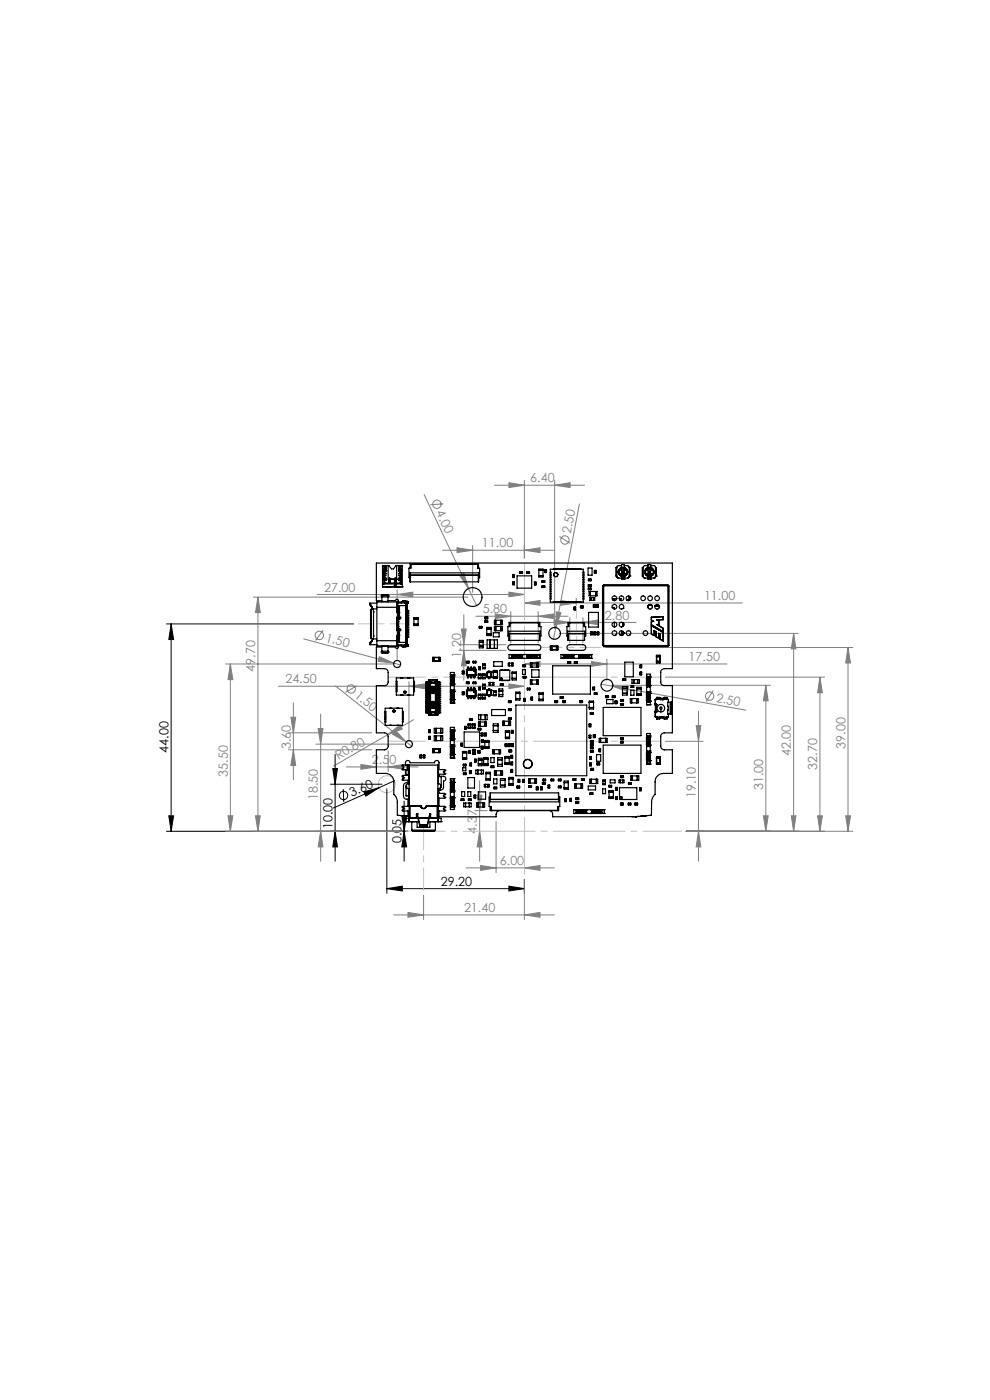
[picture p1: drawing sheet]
<svg xmlns="http://www.w3.org/2000/svg" width="210mm" height="297mm" viewBox="0 0 210 297" stroke-linecap="round" stroke-linejoin="round" font-family="sans-serif">
<defs><g id="words">
<g font-size="2.7" fill="#808080">
<text x="112.5" y="102.3">6.40</text>
<text x="92.4" y="108.7" transform="rotate(65 92.4 108.7)">4.00</text>
<text x="121.1" y="113.3" transform="rotate(-79 121.1 113.3)">2.50</text>
<text x="102.2" y="116.1">11.00</text>
<text x="68.8" y="125.5">27.00</text>
<text x="102.4" y="130.1">5.80</text>
<text x="128.3" y="131.4">2.80</text>
<text x="149.3" y="127.3">11.00</text>
<text x="68.9" y="136.1" transform="rotate(15 68.9 136.1)">1.50</text>
<text x="54.1" y="142.5" transform="rotate(-90 54.1 142.5)">49.70</text>
<text x="97.8" y="139.5" transform="rotate(-90 97.8 139.5)">1.20</text>
<text x="146.1" y="140.3">17.50</text>
<text x="60.5" y="145">24.50</text>
<text x="75.1" y="147.8" transform="rotate(38 75.1 147.8)">1.50</text>
<text x="151.8" y="148.9" transform="rotate(10 151.8 148.9)">2.50</text>
<text x="61.7" y="159" transform="rotate(-90 61.7 159)">3.60</text>
<text x="71.8" y="161.3" transform="rotate(-30 71.8 161.3)">R0.80</text>
<text x="167.8" y="160.4" transform="rotate(-90 167.8 160.4)">42.00</text>
<text x="179.3" y="158.8" transform="rotate(-90 179.3 158.8)">39.00</text>
<text x="48.3" y="164.8" transform="rotate(-90 48.3 164.8)">35.50</text>
<text x="78.9" y="162.1">2.50</text>
<text x="161.9" y="167.6" transform="rotate(-90 161.9 167.6)">31.00</text>
<text x="173.4" y="163.3" transform="rotate(-90 173.4 163.3)">32.70</text>
<text x="67.4" y="169.8" transform="rotate(-90 67.4 169.8)">18.50</text>
<text x="147.6" y="169.4" transform="rotate(-90 147.6 169.4)">19.10</text>
<text x="101.2" y="176.8" transform="rotate(-90 101.2 176.8)">4.37</text>
<text x="106" y="183.5">6.00</text>
<text x="98.4" y="193.5">21.40</text>
</g>
<g font-size="2.7">
<text x="35.7" y="159.7" transform="rotate(-90 35.7 159.7)">44.00</text>
<text x="74.6" y="169" transform="rotate(-24 74.6 169)">3.60</text>
<text x="70.5" y="175.9" transform="rotate(-90 70.5 175.9)">10.00</text>
<text x="85.2" y="178.9" transform="rotate(-90 85.2 178.9)">0.05</text>
<text x="93.5" y="187.9">29.20</text>
</g>
</g></defs>
<g fill="none" stroke="#808080" stroke-width=".21">
<path d="M90 104.9l11.1 23.6M93.9 116.7h23.7M94.1 106.9l-2.8 .2M96.9 116.2l3.4 .5-3.4 .5zM100.3 115.7v10M104.9 102.9h19.1M107.9 102.4l3.3 .5-3.3 .5zM111.2 101.9v16.5M111.2 116.7l3.3-.5v1zM117.7 102.9l3.2-.5v1zM117.7 101.9v31.4M118.7 113.8l2.3 1.5"/>
<path d="M122.9 106.9l-5 26.2M53.7 126.7h45.5M54.7 126.7v49.7M54.7 126.7l.5 3.3h-1zM64.4 135.5l20.6 5.6M67.3 126.1h43.9M68.5 133.7l-1.6 2.2M80.5 139.3l3 1.4-3.3-.4zM84.2 126.1l3.4-.5v1zM84.2 125.1v14.8M97.4 138h10M97.4 136.8h10"/>
<path d="M97.5 122.1l.9-.4 1 3.1zM97.9 133.5h1l-.5 3.3zM98.4 138l.5 3.2h-1zM98.4 130.4v13.9M100.9 130.7h19.6M105.1 130.2l3.2 .5-3.2 .5zM108 125.6l3.2 .5-3.2 .5zM108.3 129.7v6.7M111.2 127.9l3.3-.5v1zM111.2 127.9h46.2M114.2 130.7l3.2-.5v1zM114.2 129.7v6.7"/>
<path d="M114.5 132h20.4M117.5 131.5l3.4 .5-3.4 .5zM117.9 133.1l-.5 2.5M118 129.8l1 .2-1.1 3.1zM118.6 134.4h50.7M119 127.4l3.2 .5-3.2 .5zM120.9 131v5.4M122.2 126.9v1.5M123.6 132l3.4-.5v1zM123.6 131v5.4M128.4 137.4h52.5M128.7 139.8v4.6"/>
<path d="M168.3 134.4v42M168.3 134.4l.5 3.3h-.9zM179.9 137.4v39M179.9 137.4l.5 3.2h-1zM47.9 140.9h35.4M48.9 140.9v35.5M48.9 140.9l.5 3.3h-1zM59.1 145.6h52.1M61.2 159.1h17.6M61.2 155.5h17.6M61.7 152.1h1l-.5 3.4zM62.2 159.1l.5 3.3h-1z"/>
<path d="M62.2 149.1v16.3M67 157.9h18.8M67.5 154.5h1l-.5 3.4zM68 151.5v31.2M71.2 145.5l14.9 11.9M75.7 145.5l-2.4 1.4M82.2 155.9l2.6-2.1 .5 .9zM82.2 155.9l-11.4 6.6M82.3 159.3v4.4M83.9 154.9l2.2 2.5-2.8-1.7zM86.1 157.4l1.2 .9M86.7 145.6l3.4-.5v1z"/>
<path d="M86.7 144.6v12.3M87.7 152.7l-5.5 3.2M108 145.1l3.2 .5-3.2 .5zM111.2 140.9l3.3-.6v1.1zM111.2 140.9h43M125.4 140.3l3.3 .6-3.3 .5zM127.5 145.1l2.5 .5M129.8 145.4h33.6M130 145.6l3.3 .1-.2 1zM130 145.6l28.2 5.1M141.1 157.3h8.1M141.1 143.6h33.8"/>
<path d="M147.7 153.9h1l-.5 3.4zM148.2 150.9v31.8M151.3 146.5l-1.5 2.3M162.5 145.4v31M162.5 145.4l.4 3.3h-1zM173.9 143.6v32.8M173.9 143.6l.5 3.4h-1zM47.9 176.4h37.4M48.4 173.1h1l-.5 3.3zM54.2 173.1h1l-.5 3.3zM68 176.4l.5 3.3h-1zM73.5 162.7h15.2"/>
<path d="M76.6 162.2l3.2 .5-3.2 .5zM82.3 162.7l3.4-.5v1zM100.7 172h2.6M101.2 168.7h1l-.5 3.3zM101.7 165.6v17.1M101.7 176.4l.5 3.3h-1zM105.2 174.3v10.8M145.6 176.4h35.3M148.2 176.4l.5 3.3h-1zM161.9 173.1h1l-.4 3.3zM167.9 173.1h.9l-.5 3.3zM173.4 173.1h1l-.5 3.3z"/>
<path d="M179.4 173.1h1l-.5 3.3zM83.5 194.1h34.1M86.5 193.6l3.4 .5-3.4 .5zM89.9 189.9v5.2M98.9 184.1h18.7M102 183.6l3.2 .5-3.2 .5zM111.2 194.1l3.3-.5v1zM111.2 186.5v8.6M111.2 184.1l3.3-.5v1z"/>
<circle cx="92.7" cy="107" r=".9"/>
<circle cx="119.8" cy="114.6" r=".89"/>
<circle cx="67.7" cy="134.8" r=".89"/>
<circle cx="74.5" cy="146.2" r=".89"/>
<circle cx="150.5" cy="147.7" r=".89"/>
</g>
<g fill="none" stroke="#000" stroke-width=".21">
<path d="M35.3 132.4h39.7M36.3 132.4l.5 3.3h-1zM36.3 132.4v44M35.8 173.1h1l-.5 3.3zM70.1 166.4h10.9M70.6 163.1h1l-.5 3.3zM71.1 176.4l.5 3.3h-1zM71.1 160v22.7M72.8 167.4l.1 2.7M77.2 168l3.2-.9-2.8 1.8zM80.4 167.1l-9.7 4.3M82.1 167.4v22.1"/>
<path d="M83.7 165.6l-3.3 1.5M85.2 173h1.1l-.6 3.3zM85.7 176.4l.6 3.3h-1.1zM85.7 170v12.7M86.5 176.3l-51.2 .1M82.1 188.5l3.2-.5v1zM82.1 188.5h29.1M108 188l3.2 .5-3.2 .5zM111.2 186.5v3"/>
<circle cx="72.9" cy="168.8" r=".89"/>
</g>
<circle cx="82" cy="166.4" r="1.79" fill="none" stroke="#c0c0c0" stroke-width=".21"/>
<path d="M86.3 176.3h58.3" fill="none" stroke="#c0c0c0" stroke-width=".21" stroke-dasharray="15.2 1.3 1.3 1.3" stroke-dashoffset="7"/>
<path d="M111.3 119.4v66.1" fill="none" stroke="#c0c0c0" stroke-width=".21" stroke-dasharray="15.2 1.3 1.3 1.3" stroke-dashoffset="3.1"/>
<path d="M89.9 175.5v13.4" fill="none" stroke="#c0c0c0" stroke-width=".21" stroke-dasharray="15.2 1.3 1.3 1.3" stroke-dashoffset="10.5"/>
<path d="M85.7 132.3h-9.7" fill="none" stroke="#c0c0c0" stroke-width=".21" stroke-dasharray="15.2 1.3 1.3 1.3" stroke-dashoffset="12.3"/>
<path d="M82.4 157.2h57.8M140.2 143.6h-57.8" fill="none" stroke="#c0c0c0" stroke-width=".21" stroke-dasharray="15.2 1.3 1.3 1.3" stroke-dashoffset="7.3"/>
<path d="M122.3 136.7v-7.3" fill="none" stroke="#c0c0c0" stroke-width=".21" stroke-dasharray="15.2 1.3 1.3 1.3" stroke-dashoffset="13.5"/>
<path d="M114.8 137.3h12.7" fill="none" stroke="#c0c0c0" stroke-width=".21" stroke-dasharray="15.2 1.3 1.3 1.3" stroke-dashoffset="10.8"/>
<g fill="#808080">
<path d="M97.5 122.1l.9-.4 1 3.1z"/>
<path d="M83.9 154.9l2.2 2.5-2.8-1.7z"/>
<path d="M80.5 139.3l3 1.4-3.3-.4z"/>
<path d="M82.2 155.9l2.6-2.1 .5 .9z"/>
<path d="M118 129.8l1 .2-1.1 3.1z"/>
<path d="M130 145.6l3.3 .1-.2 1z"/>
<path d="M82.3 162.7l3.4-.5v1zM76.6 162.2l3.2 .5-3.2 .5z"/>
<path d="M105.1 130.2l3.2 .5-3.2 .5zM114.2 130.7l3.2-.5v1zM117.5 131.5l3.4 .5-3.4 .5zM123.6 132l3.4-.5v1z"/>
<path d="M62.2 159.1l.5 3.3h-1zM61.7 152.1h1l-.5 3.4zM98.4 138l.5 3.2h-1zM97.9 133.5h1l-.5 3.3z"/>
</g>
<g fill="#000">
<path d="M77.2 168l3.2-.9-2.8 1.8z"/>
<path d="M85.2 173h1.1l-.6 3.3zM85.7 176.4l.6 3.3h-1.1zM36.3 132.4l.5 3.3h-1zM35.8 173.1h1l-.5 3.3zM70.6 163.1h1l-.5 3.3zM71.1 176.4l.5 3.3h-1z"/>
<path d="M82.1 188.5l3.2-.5v1zM108 188l3.2 .5-3.2 .5z"/>
</g>
<g fill="#808080">
<path d="M117.7 102.9l3.2-.5v1zM107.9 102.4l3.3 .5-3.3 .5zM125.4 140.3l3.3 .6-3.3 .5zM111.2 140.9l3.3-.6v1.1z"/>
<path d="M96.9 116.2l3.4 .5-3.4 .5zM111.2 116.7l3.3-.5v1zM84.2 126.1l3.4-.5v1zM108 125.6l3.2 .5-3.2 .5zM86.7 145.6l3.4-.5v1zM108 145.1l3.2 .5-3.2 .5zM102 183.6l3.2 .5-3.2 .5zM111.2 184.1l3.3-.5v1zM111.2 127.9l3.3-.5v1zM119 127.4l3.2 .5-3.2 .5z"/>
<path d="M86.5 193.6l3.4 .5-3.4 .5zM111.2 194.1l3.3-.5v1z"/>
<path d="M101.7 176.4l.5 3.3h-1zM101.2 168.7h1l-.5 3.3z"/>
<path d="M162.5 145.4l.4 3.3h-1zM161.9 173.1h1l-.4 3.3zM168.3 134.4l.5 3.3h-.9zM167.9 173.1h.9l-.5 3.3zM54.7 126.7l.5 3.3h-1zM54.2 173.1h1l-.5 3.3zM48.9 140.9l.5 3.3h-1zM48.4 173.1h1l-.5 3.3zM67.5 154.5h1l-.5 3.4zM68 176.4l.5 3.3h-1zM147.7 153.9h1l-.5 3.4zM148.2 176.4l.5 3.3h-1zM173.9 143.6l.5 3.4h-1zM173.4 173.1h1l-.5 3.3zM179.9 137.4l.5 3.2h-1zM179.4 173.1h1l-.5 3.3z"/>
</g>
<g fill="none" stroke="#000" stroke-width=".25">
<path d="M81.7 120v.6M81.8 120v1.1M82 120v1.1M82.3 120v2.9M84.1 120v2.9M84.6 120v1.1M84.7 120v1.1M84.8 120v.6M87.1 119.8l.2-.2h13.9l.2 .2M87.3 119.6h13.8M78.5 128.2h.1M78.5 136.5h.1"/>
<path d="M78.5 128.1h.1M78.5 136.7h.1M78.5 136.5v.3M78.5 127.9v.3M78.5 128.2l.1 .3M78.5 128.1v.1M78.5 127.9v.2M78.5 136.5v.2M78.5 136.8h1.4M78.5 127.9h1.4M78.5 136.7v.1M78.6 136.2h.1"/>
<path d="M78.6 128.5h.1M78.6 136.2l-.1 .3M78.6 128.5l.2 .3M78.6 129.3h.1M78.6 135.4h.1M78.6 135.4l.1 .1M78.6 129.3v6.1M78.7 135.5h.1M78.8 129.3h-.2M78.8 135.5l.3 .1M78.8 129.3v6.2M78.8 136h.1"/>
<path d="M78.8 128.8h.1M78.8 128.8l.3 .4M78.8 136l-.2 .2M78.8 129.2h.1M78.8 135.5h.1M78.9 135.6h.1M78.9 129.1h.1M79.1 129.1v.2M79.1 129.1l-.3 .2M79.1 129.2l.1 .6M79.1 135.5l-.3 .5M79.1 135.5v.1"/>
<path d="M79.1 135.5h.8M79.1 129.2h.8M79.2 134.9h.1M79.2 129.8h.1M79.2 134.9l-.1 .6M79.2 129.8v5.1M79.9 136.9h.1M79.9 127.8h.1M79.9 127.7v1.1M79.9 135.9v1.1M79.9 137h4.3M79.9 135.9h4.3"/>
<path d="M79.9 127.7h.1M79.9 128.8v7.1M79.9 136.8v.1M79.9 137h.1M79.9 127.7h4.3M81 138.4h.1M81 138.3h.1M81 126.5h.1M81 126.3h.1M81 137.1l1.3-.1v1.1M81 138.1v.2M81 137v.1"/>
<path d="M81 138.1v.3M81 126.3v.3M81 127.6v.1M81 137.3h-1.2v4.5h1.8a.78 .78 0 0 1 .7 .9v2a.73 .73 0 0 1-.7 .7h-1.8v10.1h1.8a.78 .78 0 0 1 .7 .8v2a.78 .78 0 0 1-.7 .8h-1.8v5h1.9a1.81 1.81 0 0 1 1.8 1.8v2.6a2.18 2.18 0 0 1 .8 1.7v2.7l2.2 .3v-1.2M81 127.4l-1.2 .1v-8.1h62.8v22.4h-1.7a.78 .78 0 0 0-.7 .9v2a.73 .73 0 0 0 .7 .7h1.7v10.1h-1.7a.78 .78 0 0 0-.7 .8v2a.78 .78 0 0 0 .7 .8h1.7v5h-1.8a1.81 1.81 0 0 0-1.8 1.8v2.6a2.18 2.18 0 0 0-.8 1.7v2.7l-1.9 .3-19.1 .1v-.8l-.6-.5M81 138.1l-.1 .2 .1 .3h1.3l.1-.3-.1-.2M81 126.6h1.3M81 126.3v.2M81 126.6v1M81 137.1v1M81 138.3v.1M81 127.6h1.3"/>
<path d="M81 138.1h1.3M81 138.4h1.3M81 126.3h1.3M81.1 124.5h.1M81.1 124.5v-4.5h1.4l.5 .7h.5l.5-.7h1.3v4.5M81.1 124.5h4.2M81.1 120.9h.6M81.4 121.1h.6M81.4 121.1v1.6h.6v.4M81.4 120.8h.1M81.4 120.8h.2M81.4 120.8v-.6h.2v.6"/>
<path d="M81.4 122.9v1M81.4 122.9h.3M81.4 123.9h3.7M81.4 122.9l.2 .2M81.5 120.9v.2M81.6 121.1h.1M81.6 121.1v1.6M81.6 121.6h.1M81.6 121.6h.2M81.6 123.7l-.2 .2M81.6 123.7h3.3M81.6 120.9v.7"/>
<path d="M81.6 123.1v.6M81.6 123.1h.4M81.6 120.8h.1M81.7 120.6h.1M81.7 122.7v.2M81.7 122.9l.3 .2M81.8 120.7l-.1 .2h-.6M81.8 121.6h.1M81.8 121.6v.5h-.2v.6M82 121.1h.1M82.1 124.5h.1M82.3 138.3h.1"/>
<path d="M82.3 138.4h.1M82.3 126.3h.1M82.3 138.1v.3M82.3 138.2v.1M82.3 126.5h.1M82.3 127.6v.1M82.3 126.3v.3M82.3 126.6l.1-.2-.1-.3h-1.2a.26 .26 0 0 0-.2 .3 .26 .26 0 0 0 .1 .2M82.3 127.4h1.6a.3 .3 0 0 1 .3-.3 .3 .3 0 0 1 .3 .4v.2M82.3 126.3v.2M82.3 126.6v1M82.3 138.3v.1"/>
<path d="M82.3 122.9h.1M82.3 122.9h.3M82.5 122.9h.1M82.5 122.9v.8M82.6 124.5h.1M82.6 122.7v1M82.6 122.7v.1M82.6 122.7h.2M82.6 122.8h.1M82.6 122.8v.9M82.7 122.8v.9M82.8 124.5h.1"/>
<path d="M82.8 122.9h.9M82.8 122.7l-.1 .1M82.8 122.7v1M82.8 122.9h.1M83.7 122.9h.1M83.7 122.9v.8M83.7 124.5h.1M83.7 122.7v1M83.7 122.7l.1 .1M83.8 122.8v.9M83.8 122.8h.1M83.8 122.6h.1"/>
<path d="M83.8 122.6l-.1 .1M83.9 124h.1M83.9 124l.2 .4h-.5zM83.9 122.6l.1 .1M83.9 122.8v.9M84 124.5h.1M84 122.9h.1M84 122.7l-.1 .1M84 122.7v1M84 122.9v.8M84.1 122.9h.1M84.1 131.1h.1"/>
<path d="M84.1 133.7h.1M84.1 133.7l.2 .2M84.1 131.1v2.6M84.2 134.9h.1M84.2 129.9h.1M84.2 129.9l.1 .1M84.2 127.7v1.1M84.2 127.7h.1M84.2 135.9v1.1M84.2 137h.1M84.2 127.9v.9M84.2 135.9v.9"/>
<path d="M84.2 127.9h.1M84.2 136.8h.1M84.2 136.8h1.7M84.2 127.9h1.7M84.2 127.7v.2M84.2 128.8v1.1M84.2 134.9v1M84.2 136.8v.2M84.2 132.7h.1M84.2 132h.1M84.2 132.7l.2 .2M84.2 135.5v1.3"/>
<path d="M84.2 127.9v1.3M84.2 135.9h.2v.9M84.2 128.7h.2M84.2 132v.7M84.2 134.8l.1 2.2M84.2 136h.2M84.3 130h.1M84.3 134.8h.1M84.3 134.8l-.1 .1M84.3 130.9l.1 .1M84.3 137l1.6 .1M84.3 127.7h1.6"/>
<path d="M84.3 127.7l-.1 2.3M84.3 130.9h.1M84.3 133.9h.1M84.3 133.9h.3v2.4M84.3 134.8h.3M84.3 130h.3M84.3 130.9l-.2 .2M84.3 130v.9M84.3 133.9v.9M84.4 127.9v.9h-4.5M84.4 133.7l-.1 .1M84.4 131.8l-.2 .2"/>
<path d="M84.4 131h.1M84.4 132.9h.1M84.4 131.8h.1M84.4 131v.8M84.4 132.9v.8M84.4 133.7h.1M84.5 124.5h.1M84.5 132.9h.1M84.5 133.7h.1M84.5 131h.1M84.5 131.8h.1M84.5 128.5h.1"/>
<path d="M84.5 136.3h.1M84.5 129.9l.1 .1M84.5 136.3v-.5h.1v.5M84.5 128.5v.5M84.5 129.9h.1M84.5 134.8v.1M84.5 128.5v.4M84.5 129v.9M84.5 131v.8M84.5 132.9v.8M84.5 134.9v1.4M84.5 137v.3a.3 .3 0 0 1-.3 .3 .3 .3 0 0 1-.3-.3h-1.6"/>
<path d="M84.5 127.9h.1M84.5 136.8h.1M84.5 123.1h.4M84.6 121.1h.1M84.6 131.4h.1M84.6 133.3h.1M84.6 133.3v.2M84.6 121.1h.6M84.6 131.4v1.9M84.6 121.6h.1M84.6 130h.1M84.6 134.8h.1"/>
<path d="M84.6 128.5h.1M84.6 136.3h.1M84.6 133.5h.1M84.6 131.3h.1M84.6 128.5v2.4h-.3M84.6 128.5v.5h-.1M84.6 134.8l-.1 .1M84.6 131.3v.1M84.6 121.6v.5h.3v.6M84.6 121.6h.3M84.7 133.9h.1M84.7 130.9h.1"/>
<path d="M84.7 136.3h1.3M84.7 128.5h1.3M84.7 131.3h.1M84.7 133.5h.1M84.7 133.5l.1 .1M84.7 120.7l.1 .2h.5M84.7 122.9h.4M84.7 122.7v.2M84.7 128.5v2.4M84.7 133.9v2.4M84.7 122.9l-.2 .2M84.7 120.6h.1"/>
<path d="M84.8 120.6h.1M84.8 120.9h.5M84.8 133.8h.1M84.8 130.9h.1M84.8 131.2h.1M84.8 133.6h.1M84.8 133.8l-.1 .1M84.8 131.2l-.1 .1M84.8 130.9v.3M84.8 133.6v.2M84.9 121.1h.1M84.9 120.8h.1"/>
<path d="M84.9 121.6h.1M84.9 120.8h.2M84.9 123.7l.2 .2M84.9 120.8v-.6h.2v.6M84.9 123.1v.6M84.9 120.9v.7M84.9 121.1v1.6M85 120.9v.2M85.1 120.8h.1M85.1 122.9v1M85.1 122.9l-.2 .2M85.1 121.1v1.6h-.6v.4"/>
<path d="M85.1 127.9h.1M85.1 136.8h.1M85.2 137l.3 .2M85.3 124.5h.1M85.4 137.2h.1M85.4 127.6h.1M85.5 137.2h.1M85.5 127.6h.1M85.5 127.6l.6-.1 .3 .4M85.5 127.6l.3 .1M85.5 127.6l-.3 .1M85.6 137.1l-.1 .1"/>
<path d="M85.9 127.7v.2M85.9 136.8v.2M85.9 127.9h.1v8.9h-.1M85.9 127.7l.2 .2M86 128.5l.4-.1zM86 136.3l.4 .1zM86 128.1h.1M86 136.7h.1M86.1 136.8h.1M86.1 127.9h.1M86.1 136.9h.1M86.1 136.9l-.2 .2"/>
<path d="M86.1 127.9v.6M86.1 136.3v.6M86.2 127.6h.2l.2 .2-.3 .3M86.3 136.7l.3 .2-.2 .3h-.2M86.4 136.9h.1M86.4 127.9h.1M86.4 127.9l.1-.2v9.3l-.1-.2M86.4 136.9l-.3 .3h-.6M86.4 134.7h.1M86.4 134h.1M86.4 132.5h.1M86.4 133.2h.1"/>
<path d="M86.4 131.2h.1M86.4 134.5h.1M86.4 131.7h.1M86.4 132.7h.1M86.4 131h.1M86.4 133h.1M86.4 134.2h.1M86.4 133.7h.1M86.4 135h.1M86.4 135.2h.1M86.4 132.2h.1M86.4 132h.1"/>
<path d="M86.4 129.7h.1M86.4 129.5h.1M86.4 131.5h.1M86.4 130h.1M86.4 130.2h.1M86.4 130.7h.1M86.4 133.5h.1M86.4 130.5h.1M86.5 131.7h.1M86.5 132.2h.1M86.5 133.7h.1M86.5 132.7h.1"/>
<path d="M86.5 134.2h.1M86.5 129.7h.1M86.5 133.2h.1M86.5 134.7h.1M86.5 130.2h.1M86.5 131.2h.1M86.5 135.2h.1M86.5 130.7h.1M86.5 133h.1M86.5 130h.1M86.5 132h.1M86.5 133.5h.1"/>
<path d="M86.5 132.5h.1M86.5 129.5h.1M86.5 134.5h.1M86.5 130.5h.1M86.5 134h.1M86.5 135h.1M86.5 131h.1M86.5 131.5h.1M86.5 129.5v.2M86.5 130v.2M86.5 130.5v.2M86.5 131v.2"/>
<path d="M86.5 131.5v.2M86.5 132v.2M86.5 132.5v.2M86.5 133v.2M86.5 133.5v.2M86.5 134v.2M86.5 134.5v.2M86.5 135v.2M87 122.4h.1M87 121.5h14.5v1.9h-14.5zM87 122.4l-.1 .2M87 120.5v-.9h.1v.9h-.4v2.1h.3"/>
<path d="M87 122.1h14.5M87 122.1v1.3M87.8 131h.9v1.7h-.9zM87.8 132.4h.9M87.8 131.3h.9M91.8 139.5h.1M91.8 139.5v.7M91.8 139.4v.1M91.8 139.4h1.5M91.8 139.5h1.5M92 139.4v.9M93.1 139.4v.9"/>
<path d="M93.3 139.5h.1M93.3 139.4v.1M93.3 139.5v.7M101.5 122.1v1.3M101.5 120.5v-.9h-.1v.9h.3v2.1h-.2M101.5 122.4h.1M101.5 122.4l.1 .2M101.6 132.9h.7v.3h-.7zM101.7 135.9h.8v1.5h-.8zM101.7 136.2h.8M101.7 137.1h.8M101.8 132.9v.3"/>
<path d="M102.1 132.9v.3M102.8 130.9h.7v.4h-.7zM102.8 131.7h.7v.3h-.7zM103 130.9v.4M103 131.7v.3M103.3 133.1h.9v1.7h-.9zM103.3 133.4h.9M103.3 134.5h.9M103.3 130.9v.4M103.3 131.7v.3M103.3 135.7h2.2v1.8h-2.2zM104 135.7v1.8"/>
<path d="M104.6 134.2h1.3v.9h-1.3zM104.9 131.6h1.7v.9h-1.7zM104.9 132.9h1.7v.9h-1.7zM104.9 135.7v1.8M105.2 131.6v.9M105.2 132.9v.9M106.3 131.6v.9M106.3 132.9v.9M107.8 137.1l.5-.3h5.9a.6 .6 0 0 1 .5 .6 .6 .6 0 0 1-.5 .6h-5.9l-.5-.3zM108 134.8h.1M108 134.8l-.2 .1M108 132.9v-.9h.1v.9h-.4v2h.3"/>
<path d="M108 134.4v1.5M108.1 132.2l.2-.2h5.9l.1 .2v.7h.5v2h-.3M108.4 132h5.7M108.5 138.8h.1M108.5 139.1h.1M108.5 139.7h.1M108.5 139.4h.1M108.5 138.8h-.5v.9h.5M108.5 138.8v.9M108.5 139.1h.3M108.5 139.4h.3M108.7 139.1v.3"/>
<path d="M108.8 139.5v.1M108.8 138.9v.1M108.8 139.1l.3 .1M108.8 139.5h.1M108.8 139h.1M108.8 139.7h.1M108.8 138.9h.1M108.8 139.1h1.7M108.8 139.7h1.7M108.8 138.9v.2M108.8 139.4v.3M108.8 123.4h.3v.7h-.3z"/>
<path d="M108.8 123.6h.3M108.8 121.9h.3v.6h-.3zM108.8 123.9h.3M108.8 122.3h.3M108.8 122h.3M108.8 139.6h.1M108.8 139h1.5M108.8 139.6h1.5M109.1 139.2v.1M109.1 139.4h.1M109.1 139.2h.1M109.2 139.1h.1"/>
<path d="M109.2 139.4h.1M109.2 139.1l-.1 .1M109.3 139.1h.1M109.3 139.1l.1 .1M109.4 139.4h-.1M109.4 139.3v.1M109.4 139.2h.5M109.4 139.2v.1M109.7 122.2h3.1v2.6h-3.1zM109.9 139.4h.1M109.9 139.3v.1M109.9 139.2v.2"/>
<path d="M109.9 139.1h.1M109.9 139.1v.1M110 139.1h.1M110 139.3v.1M110 139.2h.5M110 139.1v.1M110.1 139.2v.1M110.2 121.3h.6v.3h-.6zM110.3 139h.2M110.3 139.6h.2M110.3 121.3v.3M110.4 138.9h.1"/>
<path d="M110.5 139.5h.1M110.5 139.4h.1M110.5 138.8h.1M110.5 139.1h.1M110.5 139.5l-.2 .1M110.5 138.9l-.2-.1v.2M110.5 139.4h-1.7M110.5 139.5v.2M110.5 139.7h.1M110.5 139h.1M110.5 138.8v.1M110.5 138.8v.2"/>
<path d="M110.5 139.2h.1M110.5 139.3l-1.7 .1M110.5 138.8l-1.7 .1M110.5 139.1h.2M110.5 139.4h.2M110.5 138.9v.3M110.5 139.4v.3M110.5 139.1v.3M110.7 121.3v.3M110.7 139.4h.1M110.7 139.1h.1M111.7 121.3h.6v.3h-.6z"/>
<path d="M111.8 139.7h.1M111.8 138.8h.1M111.8 139.4h.1M111.8 139.1h.1M111.8 138.8h-1.1v.9h1.1M111.8 139.1h.2M111.8 139.4h.2M111.8 138.8v.9M111.8 121.3v.3M112 139.1v.3M112 139.5l.1 .1M112 139.6l.1 .1"/>
<path d="M112 139.3l1.7 .1zM112 139.1l.4 .1M112 139.5h.1M112 139h.1M112 139.7h.1M112 138.8v.1M112 139.1h1.7M112 138.8h.1M112 138.9v.2M112 139.4v.3M112 138.9h.1M112.1 139h-.1"/>
<path d="M112.1 138.8l-.1 .1M112.1 121.3v.3M112.1 138.8v.2M112.1 139.6v.1M112.1 139h1.5M112.1 139.6h1.5M112.1 138.8h1.5M112.1 139.7h1.5M112.4 139.2v.1M112.4 139.4h.1M112.4 139.2h.1M112.5 139.4h.1"/>
<path d="M112.5 139.1h.1M112.5 139.1l-.1 .1M112.6 139.4h.1M112.6 139.1h.1M112.6 139.1v.2M112.6 139.3v.1M112.6 139.2h.5M113.1 139.2h.1M113.1 139.4h.1M113.1 139.3v.1M113.2 139.1l-.1 .3M113.3 139.4h.1"/>
<path d="M113.3 139.1h.1M113.3 139.1v.1M113.3 139.2h.4M113.4 123.5h.3v.6h-.3zM113.4 124h.3M113.4 123.6h.3M113.4 139.2v.1M113.6 139h.1M113.6 138.8l.1 .1M113.6 138.8v.2M113.6 139.6v.1M113.7 138.8h.1"/>
<path d="M113.7 139.7h.1M113.7 139.1h.1M113.7 139.5h.1M113.7 139.4h.1M113.7 139.5l-.1 .1M113.7 139.6l-.1 .1M113.7 139h.1M113.7 138.8v.1M113.7 138.8v.2M113.7 139.2h.1M113.7 139.5v.2M113.7 138.9h.1"/>
<path d="M113.7 138.9v.8M113.7 139.1h.3M113.7 139.4h.3M114 139.4h.1M114 139.1h.1M114.3 120.7h.9v1.7h-.9zM114.3 121h.9M114.3 122.1h.9M114.4 132.9v-.9h.1v.9M114.5 139.7h.1M114.5 138.8h.1M114.5 134.4h-6.5"/>
<path d="M114.5 134.4v1.5h-6.5v-2h6.5v.9M114.5 134.8h.1M114.5 138.8v.9M114.5 138.8h-.5v.9h.5M114.5 134.8l.2 .1M114.9 123.2h.7v.3h-.7zM114.9 124.3h.7v.3h-.7zM115.1 123.2v.3M115.1 124.3v.3M115.4 123.2v.3M115.4 124.3v.3M115.6 120.8h.3v.7h-.3z"/>
<path d="M115.6 121h.3M115.6 121.3h.3M116.7 123.1h.1M116.7 122.9h.1M116.7 124.9h.1M116.7 125.1h.1M116.7 126.1h.1M116.7 125.9h.1M116.7 124.1h.1M116.7 123.9h.1M116.7 126.9h.1M116.7 127.1h.1"/>
<path d="M116.7 124.6h.1M116.7 124.4h.1M116.7 123.4h.1M116.7 123.6h.1M116.7 121.4h.1M116.7 121.6h.1M116.7 122.1h.1M116.7 121.9h.1M116.7 122.6h.1M116.7 122.4h.1M116.7 126.6h.1M116.7 126.4h.1"/>
<path d="M116.7 125.6h.1M116.7 125.4h.1M116.7 137.8h.1M116.7 137.8l.1 .1M116.7 137.1h.1M116.7 120.8h7v6.9h-7zM116.7 137.1v.7M116.8 137.8v.1M116.8 137.1h-.1M116.8 137.1h.1M116.8 137.1v.7M116.8 137.1h1.5"/>
<path d="M116.8 137.8h1.5M116.8 137.9h1.5M117.1 137.1v.8M117.4 127.7h.1M117.4 120.8h.1M117.6 127.7h.1M117.6 120.8h.1M117.9 120.8h.1M117.9 127.7h.1M118 137.1v.8M118.1 120.8h.1M118.1 127.7h.1"/>
<path d="M118.3 137.8v.1M118.3 137.8h.1M118.3 137.1h.1M118.3 137.1v.7M118.4 120.8h.1M118.4 127.7h.1M118.4 137.8l-.1 .1M118.4 137.1v.7M118.6 120.8h.1M118.6 127.7h.1M118.9 120.8h.1M118.9 127.7h.1"/>
<path d="M119.1 120.8h.1M119.1 127.7h.1M119.4 120.8h.1M119.4 127.7h.1M119.5 139.7h.1M119.5 139.4h.1M119.5 138.8h.1M119.5 139.1h.1M119.5 138.8v.3M119.5 139.4v.3M119.5 138.8h-.5v.9h.5M119.5 139.1h.2"/>
<path d="M119.5 139.4h.2M119.5 139.1v.3M119.6 120.8h.1M119.6 127.7h.1M119.7 139.5l.1 .1M119.7 138.9l.1-.1v.2M119.7 139.3l1.8 .1zM119.7 139.5h.1M119.7 139h.1M119.7 139.7h.1M119.7 139.4h.1M119.7 138.9v.8"/>
<path d="M119.7 139.7h1.8M119.7 138.9h.1M119.8 139h-.1M119.8 139.6h-.1M119.8 139h1.6M119.8 139.6h1.6M119.9 127.7h.1M119.9 120.8h.1M120.1 127.7h.1M120.1 120.8h.1M120.1 139.2v.1M120.2 139.4h.1"/>
<path d="M120.2 139.1h.1M120.2 139.2h.1M120.3 139.1v.3M120.3 139.3v.1M120.3 139.2h.6M120.4 120.8h.1M120.4 127.7h.1M120.4 134.8v-.9h3.6v.9M120.4 134.8h.1M120.4 134.8l-.1 .1M120.5 134.4h3.5M120.5 136.9l.4-.1h2.7a.6 .6 0 0 1 .7 .6 .6 .6 0 0 1-.7 .6l-2.9-.1-.4-.4z"/>
<path d="M120.5 132.9v-.9h.1v.9M120.5 134.4v1.5h3.5v-1.5M120.6 120.8h.1M120.6 127.7h.1M120.9 120.8h.1M120.9 127.7h.1M120.9 139.4h.1M120.9 139.1h.1M120.9 139.1v.1M120.9 139.3v.1M120.9 132h2.7M120.9 139.2v.2"/>
<path d="M121 139.4h.1M121 139.1h.1M121 139.1v.1M121 139.2h.5M121 139.3v.1M121.1 120.8h.1M121.1 127.7h.1M121.1 139.2v.1M121.4 120.8h.1M121.4 127.7h.1M121.4 139h.1M121.4 139.6h.1"/>
<path d="M121.4 138.9h.1M121.5 139.5h.1M121.5 138.8h.1M121.5 139.5l-.1 .1M121.5 138.9l-.1-.1v.2M121.5 139.5v.2M121.5 139.7h.1M121.5 139h.1M121.5 138.8v.1M121.5 138.8v.2M121.5 139.2h.1M121.5 139.1h-1.8l.5 .1"/>
<path d="M121.5 138.8l-1.8 .1M121.5 139.4h.1M121.5 139.1h.1M121.5 139.4h.2v.3h1M121.5 138.9v.8M121.6 120.8h.1M121.6 127.7h.1M121.7 139.1v.3M121.8 128.8h.3v.6h-.3zM121.8 128.9h.3M121.8 129.2h.3M121.9 127.7h.1"/>
<path d="M121.9 120.8h.1M122.1 127.7h.1M122.1 120.8h.1M122.4 127.7h.1M122.4 120.8h.1M122.6 127.7h.1M122.6 120.8h.1M122.7 138.8h.1M122.7 139.1h.1M122.7 139.7h.1M122.7 139.4h.1M122.7 138.8h-1v.3h-.2"/>
<path d="M122.7 139.1h.3M122.7 139.4h.3M122.7 138.8v.3M122.7 139.4v.3M122.8 139.1v.3M122.9 127.7h.1M122.9 120.8h.1M123 139.5l.2 .1M123 139.6l.2 .1M123 139.3l1.7 .1zM123 139.5h.1M123 139h.1"/>
<path d="M123 139.7h.1M123 138.9h.1M123 138.9v.8M123.1 127.7h.1M123.1 120.8h.1M123.1 138.8l-.1 .1M123.1 128.6h.7v.3h-.7zM123.2 139h-.2M123.2 138.8l-.2 .1M123.2 138.8v.2M123.2 139.6v.1M123.2 139h1.4"/>
<path d="M123.2 139.6h1.4M123.2 138.8h1.4M123.2 139.7h1.4M123.3 128.6v.3M123.4 139.2v.1M123.4 139.4h.1M123.5 139.1h.1M123.4 139.2h.1M123.6 139.1v.2M123.6 128.6v.3M123.6 139.4h.1M123.6 139.3v.1"/>
<path d="M123.6 139.3h.1M123.6 139.2h.5M123.7 139.2l.4 .1M123.7 122.9h.1M123.7 123.1h.1M123.7 125.4h.1M123.7 125.6h.1M123.7 123.6h.1M123.7 123.4h.1M123.7 125.9h.1M123.7 126.1h.1M123.7 126.9h.1"/>
<path d="M123.7 127.1h.1M123.7 121.6h.1M123.7 121.4h.1M123.7 121.9h.1M123.7 122.1h.1M123.7 122.4h.1M123.7 122.6h.1M123.7 125.1h.1M123.7 124.9h.1M123.7 123.9h.1M123.7 124.1h.1M123.7 124.4h.1"/>
<path d="M123.7 124.6h.1M123.7 126.4h.1M123.7 126.6h.1M123.9 132.2l-.2-.2h-2.9l-.1 .2v.7h-.4v2h.2M124 134.8h.1M124 132.9v-.9h-.1v.9h.3v2h-.2M124 134.8l.1 .1M124.1 139.4h.1M124.1 139.3v.1M124.2 139.1h.1M124.2 139.4h.1M124.2 139.1l-.1 .3"/>
<path d="M124.3 139.1h.1M124.3 139.4h.1M124.3 139.1l.1 .1M124.4 139.4h-.1M124.4 139.2h.3M124.4 139.2h.1M124.4 139.4h.1M124.4 139.2v.1M124.6 139h.1M124.6 138.8l.1 .1M124.6 138.8v.2M124.6 139.6v.1"/>
<path d="M124.7 138.8h.1M124.7 139.1h.1M124.7 139.5h.1M124.7 139.4h.1M124.7 139.5l-.1 .1M124.7 139.6l-.1 .1M124.7 139h.1M124.7 138.8v.1M124.7 138.8v.2M124.7 139.2h.1M124.7 139.5v.2M124.7 139.7h.1"/>
<path d="M124.7 139.1h-1.7l.4 .1M124.7 138.9h.1M124.7 120.5h.9v1.5h-.9zM124.7 138.9v.3M124.7 139.4v.3M124.7 139.1h.3M124.7 139.4h.3M124.8 124.1h.6v.3h-.6zM124.8 124.8h.6v.3h-.6zM124.8 139.1v.3M124.8 122.9h.6v.3h-.6zM124.8 129.9h2.1v3.1h-2.1z"/>
<path d="M124.9 124.1v.3M124.9 124.8v.3M125 122.9v.3M125 125.5h1.6v.9h-1.6zM125 139.1h.1M125 139.4h.1M125.1 126.8h1.1v.5h-1.1zM125.2 125.5v.9M125.3 134.2h.3M125.3 134.5h.3M125.3 134.1h.3v.6h-.3zM125.3 122.9v.3"/>
<path d="M125.3 124.1v.3M125.3 124.8v.3M125.4 126.8v.5M125.5 138.8h.1M125.5 139.7h.1M125.5 138.8v.9M125.5 138.8h-.5v.9h.5M125.9 128.4h.3M125.9 128.2h.3v.7h-.3zM125.9 128.7h.3M125.9 126.8v.5M126 134.2h.3"/>
<path d="M126 134.5h.3M126 134.1h.3v.6h-.3zM126.1 121h.3v.6h-.3zM126.1 121.1h.3M126.1 121.5h.3M126.4 125.5v.9M126.6 128.2h.3v.7h-.3zM126.6 128.4h.3M126.6 128.7h.3M126.7 134.1h.3v.6h-.3zM126.7 134.2h.3M126.7 134.5h.3"/>
<path d="M128.1 124.3h-.3v12.6h.3M128.1 136.9v.3h13.6v-.3M128.1 124.3v-.3h13.6v.3M128.1 124.3h13.6M128.1 124.3v12.6M128.1 136.9h13.6M129.9 128.9h.5v.3M130.3 132v1M130.4 127v.4M130.6 122.2h.1M130.6 122.2h.2M130.7 134.6h.1"/>
<path d="M130.7 134.6v.1M130.8 127h-.8v.3M130.8 120.4h-.2v1.8M131.2 121.3h.1M131.2 122.6h.1M131.2 121.3a.99 .99 0 0 0 1 1 .99 .99 0 0 0 .9-1M131.2 121.3a.99 .99 0 0 1 1-1 .99 .99 0 0 1 .9 1M131.2 122.6h1.9M131.2 121.3a.93 .93 0 0 0 .9 .9 .93 .93 0 0 0 1-.9M131.2 121.3a.93 .93 0 0 1 .9-.9 .93 .93 0 0 1 1 .9M131.3 121.3a.85 .85 0 0 0 .9 .9 .85 .85 0 0 0 .8-.9M131.3 121.3a.85 .85 0 0 1 .9-.8 .85 .85 0 0 1 .8 .8"/>
<path d="M131.3 127h.5v.4M131.4 121a.86 .86 0 0 1 .8-.5 .86 .86 0 0 1 .7 .5M131.4 121l-.1 .3M131.4 121h.3a.53 .53 0 0 1 .9 0h.3M131.4 121.7h.3M131.4 134.6h.8M131.4 127v.2M131.7 121.7a.6 .6 0 0 0 .9 0M131.7 121.7h.1M131.8 122.6h.1M131.8 122.9h.1M131.8 120h-.7l-.3 .3v2.1l.4 .2"/>
<path d="M131.8 122.9h.6M131.8 120.4v-.6h.6v.6M131.8 122.6v.3M131.9 121.3h.2M131.9 121.3a.25 .25 0 0 0 .3 .3 .25 .25 0 0 0 .2-.3M131.9 121.3a.25 .25 0 0 1 .3-.2 .25 .25 0 0 1 .2 .2M132 134v.3M132.1 134.6v.1M132.1 121.3h.1M132.2 132.6h.1M132.2 132.4h.1M132.2 132.3h.1"/>
<path d="M132.2 129.1h.1M132.2 132.1v.8M132.2 121.3h.2M132.2 134h-.4v.3h.5M132.3 134.3h.1M132.3 134.2v.1M132.4 120h.8l.3 .3v2.1l-.4 .2M132.4 122.6h.1M132.4 122.9h.1M132.4 122.6v.3M132.6 121.7h.1M132.6 121.7h.3"/>
<path d="M132.9 121l.1 .3M133 127.3h.1M133 127.3l.5 .1M133.1 121.3h.1M133.1 122.6h.1M133.4 127.3v.1M133.5 122.2h.1M133.5 120.4h.1v1.8M133.6 126.6v.3M133.6 122.2h.1M133.7 126.6h-.3v.3h.4M133.7 134.7l-.1 .1"/>
<path d="M136.2 122.2h.1M136.2 122.2h.3M136.5 120.4h-.3v1.8M136.7 121.3h.1M136.7 122.6h.1M136.7 121.3a1.01 1.01 0 0 0 1 1 1.01 1.01 0 0 0 1-1M136.7 121.3a1.01 1.01 0 0 1 1-1 1.01 1.01 0 0 1 1 1M136.7 122.6h2M136.8 121.3a.93 .93 0 0 0 .9 .9 .93 .93 0 0 0 1-.9M136.8 121.3a.93 .93 0 0 1 .9-.9 .93 .93 0 0 1 1 .9M136.9 121.3a.85 .85 0 0 0 .9 .9 .85 .85 0 0 0 .8-.9M136.9 121.3a.85 .85 0 0 1 .9-.8 .85 .85 0 0 1 .8 .8"/>
<path d="M137 121a.86 .86 0 0 1 .8-.5 .86 .86 0 0 1 .7 .5M137 121l-.1 .3M137 121h.3a.53 .53 0 0 1 .9 0h.3M137 121.7h.3M137.3 121.7h.1M137.3 121.7a.6 .6 0 0 0 .9 0M137.4 122.6h.1M137.4 122.9h.1M137.4 120h-.7l-.2 .2v2.2l.2 .2M137.4 120.4v-.6h.6v.6M137.4 122.6v.3M137.4 122.9h.6"/>
<path d="M137.5 128.5v.5M137.5 121.3h.2M137.5 121.3a.25 .25 0 0 0 .3 .3 .25 .25 0 0 0 .2-.3M137.5 121.3a.25 .25 0 0 1 .3-.2 .25 .25 0 0 1 .2 .2M137.5 128.4h.8M137.7 121.3h.1M137.8 121.3h.2M138 122.6h.1M138 122.9h.1M138 120h.8l.2 .2v2.2l-.3 .2M138 122.6v.3M138.1 132.7l2.6 1.5v1.8l-.7-.4v-1.1l-.2-.1v1l-.7-.3v-1.1l-.3-.2v1.1l-.7-.4z"/>
<path d="M138.1 130.9l2.6-.1v.7h-1.3l.4 .2v.8h-.4l1.3 .8v.7l-2.6-1.5v-.6l.5-.1-.5-.3zM138.2 121.7h.1M138.2 121.7h.3M138.2 132.5v-.6l.5-.1-.5-.3v-.6l2.5-.1v.6l-1.4 .1 .4 .3v.6l-.4 .1 1.4 .8v.7M138.4 128.5v.4M138.5 121l.1 .3M138.7 121.3h.1M138.7 122.6h.1M138.9 128.5h.9M139 122.2h.2M139 120.4h.2v1.8M139.1 134l-.4-.2v1l-.5-.3v-1.8l2.5 1.5v1.8l-.6-.4v-1.1l-.4-.2v1.1l-.6-.4"/>
<path d="M139.2 122.2h.1M139.2 139.3h.9M139.2 139.1h.1M139.2 139.1v1.5M139.3 139v.1M139.3 139l-.1 .1M139.3 139.1v1.5M139.3 139h.7M139.8 128.5v.4M140 139l.1 .1M140 139.1h.1M140 139v.1"/>
<path d="M140 139.1v1.5M140.1 139.1v1.5M141.7 124.3h.2v12.6h-.2M141.7 124.3v12.6M81.7 151.7h.1M81.7 151.4h.1M81.7 152.7h.1M81.7 152.4h.1M81.7 153.2h.1M81.7 153h.1M81.7 151h.1M81.7 151.2h.1"/>
<path d="M81.7 151.9h.1M81.7 152.2h.1M81.7 150.2h3.7v3.7h-3.7zM82.7 150.2h.1M82.7 153.9h.1M82.9 150.2h.1M82.9 153.9h.1M84.1 144.7h.1M84.1 144.5h.1M84.1 145.3h.1M84.1 145h.1M84.1 146.3h.1"/>
<path d="M84.1 146h.1M84.1 146.5h.1M84.1 146.8h.1M84.1 145.8h.1M84.1 145.5h.1M84.1 143.8h3.6v3.7h-3.6zM84.2 150.2h.1M84.2 153.9h.1M84.4 150.2h.1M84.4 153.9h.1M85 143.8h.1M85 147.5h.1"/>
<path d="M85.3 143.8h.1M85.3 147.5h.1M85.4 151h.1M85.4 151.2h.1M85.4 151.9h.1M85.4 152.2h.1M85.4 151.4h.1M85.4 151.7h.1M85.4 152.7h.1M85.4 152.4h.1M85.4 153h.1M85.4 153.2h.1"/>
<path d="M86.5 147.5h.1M86.5 143.8h.1M86.7 147.5h.1M86.7 143.8h.1M87.7 145.8h.1M87.7 145.5h.1M87.7 146h.1M87.7 146.3h.1M87.7 146.5h.1M87.7 146.8h.1M87.7 144.5h.1M87.7 144.7h.1"/>
<path d="M87.7 145h.1M87.7 145.3h.1M90.3 151.2h.1M90.3 150.8h.1M90.3 150.4h.1M90.3 150h.1M90.3 149.6h.1M90.3 149.2h.1M90.3 148.8h.1M90.3 148.4h.1M90.3 148h.1M90.3 147.6h.1"/>
<path d="M90.3 147.2h.1M90.3 146.8h.1M90.3 146.4h.1M90.3 146h.1M90.3 145.6h.1M90.3 145.2h.1M90.3 144.8h.1M90.3 148h.6M90.3 147.2h.6M90.3 150.4h.6M90.3 146.8h.6M90.3 146.4h.6"/>
<path d="M90.3 151.2h.6M90.3 144.8h.6M90.3 150.8h.6M90.3 150h.6M90.3 149.6h.6M90.3 149.2h.6M90.3 148.8h.6M90.3 148.4h.6M90.3 147.6h.6M90.3 146h.6M90.3 145.6h.6M90.3 145.2h.6"/>
<path d="M90.7 151.2h.1M90.7 151.1v.1M90.7 150.8h.1M90.7 150.7v.1M90.7 150.4h.1M90.7 150.3v.1M90.7 150h.1M90.7 149.9v.1M90.7 149.6h.1M90.7 149.5v.1M90.7 149.2h.1M90.7 149.1v.1"/>
<path d="M90.7 148.8h.1M90.7 148.7v.1M90.7 148.4h.1M90.7 148.3v.1M90.7 148h.1M90.7 147.9v.1M90.7 147.6h.1M90.7 147.5v.1M90.7 147.2h.1M90.7 147.1v.1M90.7 146.8h.1M90.7 146.7v.1"/>
<path d="M90.7 146.4h.1M90.7 146.3v.1M90.7 146h.1M90.7 145.9v.1M90.7 145.6h.1M90.7 145.5v.1M90.7 145.2h.1M90.7 145.1v.1M90.7 144.8h.1M90.7 144.7v.1M90.7 151.1h.1M90.7 150.7h.1"/>
<path d="M90.7 150.3h.1M90.7 149.9h.1M90.7 149.5h.1M90.7 149.1h.1M90.7 148.7h.1M90.7 148.3h.1M90.7 147.9h.1M90.7 147.5h.1M90.7 147.1h.1M90.7 146.7h.1M90.7 146.3h.1M90.7 145.9h.1"/>
<path d="M90.7 145.5h.1M90.7 145.1h.1M90.7 144.7h.1M90.7 147.5h-.4v.1M90.7 148.3h-.4v.1M90.7 145.9h-.4v.1M90.7 149.1h-.4v.1M90.7 148.7h-.4v.1M90.7 147.1h-.4v.1M90.7 150.7h-.4v.1M90.7 147.9h-.4v.1M90.7 151.1h-.4v.1"/>
<path d="M90.7 150.3h-.4v.1M90.7 149.9h-.4v.1M90.7 149.5h-.4v.1M90.7 146.7h-.4v.1M90.7 146.3h-.4v.1M90.7 145.5h-.4v.1M90.7 145.1h-.4v.1M90.7 144.7h-.4v.1M90.8 151.2h.1M90.8 150.8h.1M90.8 150.4h.1M90.8 150h.1"/>
<path d="M90.8 149.6h.1M90.8 149.2h.1M90.8 148.8h.1M90.8 148.4h.1M90.8 148h.1M90.8 147.6h.1M90.8 147.2h.1M90.8 146.8h.1M90.8 146.4h.1M90.8 146h.1M90.8 145.6h.1M90.8 145.2h.1"/>
<path d="M90.8 144.8h.1M90.8 147.5h.1M90.8 148.3h.1M90.8 145.9h.1M90.8 149.1h.1M90.8 148.7h.1M90.8 147.1h.1M90.8 150.7h.1M90.8 147.9h.1M90.8 151.1h.1M90.8 144.7v.1M90.8 145.1v.1"/>
<path d="M90.8 145.5v.1M90.8 145.9v.1M90.8 146.3v.1M90.8 146.7v.1M90.8 147.1v.1M90.8 147.5v.1M90.8 147.9v.1M90.8 148.3v.1M90.8 148.7v.1M90.8 149.1v.1M90.8 149.5v.1M90.8 149.9v.1"/>
<path d="M90.8 150.3v.1M90.8 150.7v.1M90.8 151.1v.1M90.8 150.3h.1M90.8 149.9h.1M90.8 149.5h.1M90.8 146.7h.1M90.8 146.3h.1M90.8 145.5h.1M90.8 145.1h.1M90.8 144.7h.1M90.9 151.6h.1"/>
<path d="M90.9 151.6l.1 .1M90.9 151.6l.1-7.4 1.8 .1v7.3M90.9 156.2h.4v.6h-.4zM90.9 154.8h.4v.6h-.4zM90.9 156.3h.4M90.9 156.7h.4M90.9 155.3h.4M90.9 154.9h.4M91 151.7h.1M91 151.7v-7.5h1.7v7.5M91 151.7h1.7M91.1 144.6h.2"/>
<path d="M91.1 144.6v6.7h.3v-.1h-.1M91.1 144.6h.3M91.3 144.6h.1M91.3 151.1h.1M91.3 144.8h.1M91.3 144.8v.1M91.3 144.6v6.7M91.3 144.7h1.1M91.3 151.1h1.1M91.3 144.8h1.1M91.3 151v.1M91.3 151l1.1 .1"/>
<path d="M91.3 144.9v6.1M91.4 144.6h.1M91.4 144.6v.1M91.4 151.2h.9M91.6 150.2h.1M91.6 150.2l.1 .1M91.6 148.9h.1M91.6 147h.1M91.6 147l.1 .1M91.6 145.7h.1M91.6 145.7v1.3M91.6 148.9v1.3"/>
<path d="M91.7 150.2h.1M91.7 147h.1M91.7 150.3h.3M91.7 148.8v.1M91.7 148.8l-.1 .1M91.7 148.8h.3M91.7 147.1h.3M91.7 145.7h.1M91.7 145.7h-.1M91.7 145.7h.3M91.7 148.9h.1M91.7 147v.1"/>
<path d="M91.7 150.2h.3M91.7 147h.3M91.7 150.2v.1M91.7 148.9h.3M91.7 150.2h.2M91.7 148.9h.2M91.7 147.1h.2M91.7 145.7h.2M91.8 159.6h.1M91.8 159.6v.1M91.8 158.9h.1M91.8 140.2h.1"/>
<path d="M91.8 140.2v.1M91.8 158.9v.7M91.8 150.2h-.1M91.8 150.2h.1M91.8 148.9h.1M91.8 147h.1M91.8 147l-.1 .1M91.8 145.7h.1M91.8 158.9h1.5M91.8 159.7h1.5M91.8 145.7v1.3M91.8 148.9v1.3"/>
<path d="M91.8 159.6h1.5M91.8 140.2h1.5M91.8 140.3h1.5M91.9 147v.1M91.9 150.2h.1M91.9 145.7v1.3M91.9 148.9v1.3M91.9 148.9h.1M91.9 145.7h.1M92 150.2h.1M92 147h.1M92 148.9h.1"/>
<path d="M92 147l-.1 .1M92 145.7h.1M92 150.2v.1M92 147v.1M92 148.8v.1M92 148.8l.1 .1M92 158.9v.8M92 145.7v1.3M92 148.9v1.3M92.1 150.2l-.1 .1M92.1 147l-.1 .1M92.1 154.5h1.8v1h-1.8z"/>
<path d="M92.1 156.1h1.8v1h-1.8zM92.3 144.6h.1M92.3 144.6v.1M92.3 144.6h.3M92.4 144.6h.1M92.4 144.6h.2M92.4 151.1h.1M92.4 144.8h.1M92.4 144.8l-1.1 .1M92.4 144.6v6.7M92.5 154.5v1M92.5 156.1v1"/>
<path d="M92.6 144.6v6.7h-.3l.1-.1M92.7 151.7h.1M92.8 151.6h.1M92.8 148h.1M92.8 147.5h.1M92.8 148.3h.1M92.8 147.2h.1M92.8 145.9h.1M92.8 149.1h.1M92.8 148.7h.1M92.8 150.4h.1M92.8 146.8h.1"/>
<path d="M92.8 147.1h.1M92.8 150.7h.1M92.8 147.9h.1M92.8 146.4h.1M92.8 151.6l-.1 .1M92.8 151.2h.1M92.8 151.1h.1M92.8 144.8h.1M92.8 150.8h.1M92.8 150.3h.1M92.8 150h.1M92.8 149.9h.1"/>
<path d="M92.8 149.5h.1M92.8 149.6h.1M92.8 149.2h.1M92.8 148.8h.1M92.8 148.4h.1M92.8 147.6h.1M92.8 146.7h.1M92.8 146.3h.1M92.8 146h.1M92.8 145.6h.1M92.8 145.5h.1M92.8 145.2h.1"/>
<path d="M92.8 145.1h.1M92.8 144.7h.1M92.9 151.1h.1M92.9 151.2h.1M92.9 150.7h.1M92.9 150.8h.1M92.9 150.3h.1M92.9 150.4h.1M92.9 150h.1M92.9 149.9h.1M92.9 149.5h.1M92.9 149.6h.1"/>
<path d="M92.9 149.2h.1M92.9 149.1h.1M92.9 148.7h.1M92.9 148.8h.1M92.9 148.3h.1M92.9 148.4h.1M92.9 148h.1M92.9 147.9h.1M92.9 147.6h.1M92.9 147.5h.1M92.9 147.1h.1M92.9 147.2h.1"/>
<path d="M92.9 146.7h.1M92.9 146.8h.1M92.9 146.3h.1M92.9 146.4h.1M92.9 146h.1M92.9 145.9h.1M92.9 145.6h.1M92.9 145.5h.1M92.9 145.2h.1M92.9 145.1h.1M92.9 144.8h.1M92.9 144.7h.1"/>
<path d="M92.9 144.7v.1M92.9 145.1v.1M92.9 145.5v.1M92.9 145.9v.1M92.9 146.3v.1M92.9 146.7v.1M92.9 147.1v.1M92.9 147.5v.1M92.9 147.9v.1M92.9 148.3v.1M92.9 148.7v.1M92.9 149.1v.1"/>
<path d="M92.9 149.5v.1M92.9 149.9v.1M92.9 150.3v.1M92.9 150.7v.1M92.9 151.1v.1M93 148h.3M93 147.5h.3v.1M93 148.3h.3v.1M93 147.2h.3M93 145.9h.3v.1M93 149.1h.3v.1M93 148.7h.3v.1"/>
<path d="M93 150.4h.3M93 146.8h.3M93 147.1h.3v.1M93 150.7h.3v.1M93 147.9h.3v.1M93 146.4h.3M93 151.2h.3M93 151.1h.3v.1M93 144.8h.3M93 144.7v.1M93 145.1v.1M93 145.5v.1"/>
<path d="M93 145.9v.1M93 146.3v.1M93 146.7v.1M93 147.1v.1M93 147.5v.1M93 147.9v.1M93 148.3v.1M93 148.7v.1M93 149.1v.1M93 149.5v.1M93 149.9v.1M93 150.3v.1"/>
<path d="M93 150.7v.1M93 151.1v.1M93 150.8h.3M93 150.3h.3v.1M93 150h.3M93 149.9h.3v.1M93 149.5h.3v.1M93 149.6h.3M93 149.2h.3M93 148.8h.3M93 148.4h.3M93 147.6h.3"/>
<path d="M93 146.7h.3v.1M93 146.3h.3v.1M93 146h.3M93 145.6h.3M93 145.5h.3v.1M93 145.2h.3M93 145.1h.3v.1M93 144.7h.3v.1M93.1 158.9v.8M93.3 151.2h.1M93.3 150.8h.1M93.3 150.4h.1"/>
<path d="M93.3 150h.1M93.3 149.6h.1M93.3 149.2h.1M93.3 148.8h.1M93.3 148.4h.1M93.3 148h.1M93.3 147.6h.1M93.3 147.2h.1M93.3 146.8h.1M93.3 146.4h.1M93.3 146h.1M93.3 145.6h.1"/>
<path d="M93.3 145.2h.1M93.3 144.8h.1M93.3 159.6v.1M93.3 159.6h.1M93.3 158.9h.1M93.3 140.2h.1M93.3 140.2v.1M93.3 158.9v.7M93.5 154.5v1M93.5 156.1v1M95.5 156.8h.1M95.5 158.1h.1"/>
<path d="M95.5 154.8h.1M95.5 148.4h.1M95.5 145.1h.1M95.5 149.2h.1M95.5 146.4h.1M95.5 143.2h.1M95.5 159.9l.1 .2M95.5 156.7l.1 .1M95.5 156.8h.2M95.5 148.3l.1 .1M95.5 148.4h.2M95.5 145.1h.2"/>
<path d="M95.5 146.7h.1M95.5 148.3h.1M95.5 156.7h.1M95.5 154.8v-.5h.8v.5M95.5 158.1v-1h.8v1M95.5 158.5h.1M95.5 154.8h.8M95.5 146.8h.1M95.5 149.2v-.5h.8v.5M95.5 146.4h.8M95.5 143.2v-.5h.8v.5M95.5 158.1h.8"/>
<path d="M95.5 159.9h.1M95.5 146.7v.1M95.5 146.8v1.5M95.5 158.5v1.4M95.5 149.2h.8M95.5 143.2h.2M95.6 158.4h-.1M95.6 155.1l-.1 1.6M95.6 143.4l-.1 1.7M95.6 155.1h.1M95.6 148.4h.1M95.6 146.7h.1"/>
<path d="M95.6 145.1h.7M95.6 148.4h.7M95.6 146.7h.2M95.6 158.4h.7M95.6 156.8h.2M95.6 155.1h.7M95.6 143.4h.7M95.6 143.4h.1M95.6 145.1h.1M95.6 156.7v.1M95.6 158.4h.1M95.6 158.4l-.1 .1"/>
<path d="M95.6 146.7l-.1 .1M95.6 143.4v.1M95.6 159.9l.1 .2M95.6 156.7l.1 .1M95.6 148.3l.1 .1M95.6 145l.1 .1M95.6 145v.1M95.6 143.5v1.5M95.6 146.8v1.5M95.6 155.1v1.6M95.6 158.5v1.4M95.7 156.8h.1"/>
<path d="M95.7 148.4h.1M95.7 158.4l-.1 .1M95.7 155.1h-.1M95.7 158.4h.1M95.7 155.1h.1M95.7 146.7l-.1 .1M95.7 143.4l-.1 .1M95.7 146.7h.1M95.7 143.4h.1M95.7 146.4h.1M95.7 143.2h.1M95.7 157.1h.1"/>
<path d="M95.7 158.1h.1M95.7 154.8h.1M95.7 145.1h.1M95.7 148.7h.1M95.7 145.4h.4M95.7 143.2h.4M95.7 146.7h.4M95.7 145.1v.3h-.2v1M95.7 143.2v.2M95.7 146.4v.3M95.7 148.4v.3M95.7 154.8v.3"/>
<path d="M95.7 156.8v.3M95.7 158.1v.3M95.7 156.8h.4M95.8 159.6h.1M95.8 158.8h.1M95.8 158.9h.1M95.8 159.5h.1M95.8 155.6v.1M95.8 156.2h.1M95.8 156.3h.1M95.8 155.5h.1M95.8 156.8h.1"/>
<path d="M95.8 159.6l.1 .5M95.8 158.9v.1M95.8 148h.1M95.8 147.1v.1M95.8 144.5l.3 .1M95.8 144h.1M95.8 144.5v.1M95.8 144.7h.1M95.8 143.8v.1M95.8 148.4h.1M95.8 145.1h.1M95.8 147.3h.1"/>
<path d="M95.8 144.7l.1 .4M95.8 146.7l.1 .4M95.8 146.7v1.7M95.8 158.7h.1M95.8 156.3l.1 .5M95.8 155.7h.1M95.8 147.8v.1M95.8 147.1h.1M95.8 148l.1 .4M95.8 147.8h.1M95.8 144.5h.1M95.8 143.8h.1"/>
<path d="M95.8 144h.2M95.8 159h.2M95.8 159.5h.3M95.8 147.8h.3M95.8 147.3h.2M95.8 156.2h.3M95.8 155.7h.2M95.9 158.7l-.1-.3v1.7M95.9 155.5l-.1-.4v1.7M95.9 158.7h.1M95.9 159.7h.1M95.9 156.4h.1"/>
<path d="M95.9 155.4h.1M95.9 143.8l-.1-.4v1.7M95.9 147h.1M95.9 148.1h.1M95.9 144.8h.1M95.9 143.8h.1M95.9 159v.5M95.9 155.7l.1 .5M95.9 147.8h.1M95.9 147.3v.5M96 155.7h.1M96 144v.5"/>
<path d="M96 158.4l.1 1.7zM96 155.1l.1 1.7zM96 159.7h.1M96 159h.1M96 159.5h.1M96 156.3h.1M96 156.2h.1M96 146.7l.1 1.7zM96 143.4l.1 1.7zM96 148h.1M96 147.3h.1M96 147.8h.1"/>
<path d="M96 144.7h.1M96 144.5h.1M96 144h.1M96.1 159.5h.1M96.1 158.7v.1M96.1 156.3h.1M96.1 158.7h.1M96.1 155.5h.1M96.1 159.7h.1M96.1 147.8v.1M96.1 143.8v.1M96.1 147.1h.1"/>
<path d="M96.1 144h.1M96.1 143.8h.1M96.1 148h.1M96.1 156.8h.2M96.1 156.2h.1M96.1 158.9h.1M96.1 159.6h.1M96.1 155.6v.1M96.1 159.6v.1M96.1 158.9v.1M96.1 147.1v.1M96.1 144.7h.1"/>
<path d="M96.1 147.3h.1M96.1 146.7h.2M96.1 156.8h.1M96.1 148.4h.1M96.1 146.4h.1M96.1 143.2h.1M96.1 158.1l.1 .4M96.1 154.8l.1 .3M96.1 157.1h.1M96.1 158.1h.1M96.1 154.8h.1M96.1 146.4l.1 .4"/>
<path d="M96.1 143.4h.1M96.1 145.1h.1M96.1 148.7h.1M96.1 145.1v.3h.2v1M96.1 143.2v.2M96.1 148.4v.3M96.1 156.8v.3M96.1 143.2h.2M96.2 143.4v.1M96.2 156.8h.1M96.2 148.4h.1M96.2 145.1h.1"/>
<path d="M96.2 159.9v.2M96.2 156.7v.1M96.2 148.3v.1M96.2 145v.1M96.2 145l.1 .1M96.2 148.3h.1M96.2 156.7h.1M96.2 158.5h.1M96.2 146.8h.1M96.2 143.5v1.5M96.2 146.8v1.5M96.2 155.1v1.6"/>
<path d="M96.2 158.5v1.4M96.2 159.9h.1M96.3 158.4v.1M96.3 155.1h-.1M96.3 146.7v.1M96.3 143.4l-.1 .1M96.3 158.1h.1M96.3 154.8h.1M96.3 149.2h.1M96.3 146.4h.1M96.3 143.2h.1M96.3 159.9v.2"/>
<path d="M96.3 156.7v.1M96.3 156.8h.1M96.3 158.4h.1M96.3 155.1h.1M96.3 148.3v.1M96.3 148.4h.1M96.3 145.1h.1M96.3 146.7h.1M96.3 143.4h.1M96.3 143.4v1.7M96.3 146.8v1.5M96.3 155.1v1.6"/>
<path d="M96.3 158.5v1.4M97.8 157.7h.3v.6h-.3zM97.8 157.8h.3M97.8 158.1h.3M98.1 147.2h.3M98.1 142.3h.3v.7h-.3zM98.1 146.8h.3v.6h-.3zM98.1 142.8h.3M98.1 146.9h.3M98.1 142.5h.3M98.1 159.7h.9M98.1 159.4h.9v1.7h-.9z"/>
<path d="M98.5 155.3h3.2v3.3h-3.2zM98.6 154.1h.3v.6h-.3zM98.6 154.5h.3M98.6 154.2h.3M98.9 140.3h.7v.3h-.7zM98.9 144.7h.7v.3h-.7zM99 147.7v-1.3h1.9v1.3M99 142h1.9v1.3h-1.9zM99 147.7h1.9M99 146.5h.1M99 147.6h.1M99 142.1h.1"/>
<path d="M99 142.1v1.1M99 146.5v1.1M99 146.5h1.9M99 142.1h1.9M99 147.6v.1M99 143.2h1.9M99.1 143.2h-.1M99.1 143.2h1.7M99.1 142.1h1.7M99.1 147.6h1.7M99.1 146.5h1.7M99.1 140.3v.3"/>
<path d="M99.1 142.1v1.1M99.1 144.7v.3M99.1 146.5v1.1M99.2 146.2v.3M99.2 146.1v.1M99.2 147.9v-.3h.2v.3M99.2 147.9h.1M99.2 147.9v.1M99.2 141.8v.3M99.2 141.8h.1M99.2 141.7v.1M99.2 143.3v.2"/>
<path d="M99.2 143.5v.1M99.2 148h.2M99.2 146.2h.2M99.2 146.1v-.2h.2v.2M99.2 143.6v.2h.2v-.2M99.2 141.7v-.2h.2v.2M99.2 141.7h.2M99.2 148v.2h.2v-.2M99.2 147.9h.2M99.2 143.6h.2M99.2 143.5h.2M99.2 146.1h.2"/>
<path d="M99.2 143.5h.1M99.2 146.2h.1M99.2 141.8h.2M99.3 154.3h.5M99.3 153.5h.5v1h-.5zM99.3 153.8h.5M99.4 159.3h.3M99.4 159.7h.3M99.4 159.2h.3v.6h-.3zM99.4 146.2v.3M99.4 146.1v.1M99.4 147.9h.1"/>
<path d="M99.4 147.9v.1M99.4 141.8v.3M99.4 141.8h.1M99.4 141.7v.1M99.4 143.3v.2M99.4 143.5v.1M99.4 140.3v.3M99.4 143.5h.1M99.4 144.7v.3M99.4 146.2h.1M99.6 152.4h.6v.4h-.6zM99.8 152.4v.4"/>
<path d="M99.8 146.2v.3M99.8 146.1v.1M99.8 147.9v-.3h.2v.3M99.8 147.9h.1M99.8 147.9v.1M99.8 141.8v.3M99.8 141.8h.1M99.8 141.7v.1M99.8 143.3v.2M99.8 143.5v.1M99.8 148h.2M99.8 146.2h.2"/>
<path d="M99.8 146.1v-.2h.2v.2M99.8 143.6v.2h.2v-.2M99.8 141.7v-.2h.2v.2M99.8 148v.2h.2v-.2M99.8 143.5h.1M99.8 146.2h.1M99.8 141.7h.2M99.8 147.9h.2M99.8 143.6h.2M99.8 143.5h.2M99.8 146.1h.2M99.8 141.8h.2"/>
<path d="M100 146.2v.3M100 146.1v.1M100 147.9h.1M100 147.9v.1M100 141.8v.3M100 141.8h.1M100 141.7v.1M100 143.3v.2M100 143.5v.1M100 143.5h.1M100 146.2h.1M100.1 152.4v.4"/>
<path d="M100.2 154.3h.6M100.2 153.8h.6M100.2 153.5h.6v1h-.6zM100.2 159h.7v.3h-.7zM100.2 159.7h.7v.3h-.7zM100.3 140.3h.7v.3h-.7zM100.3 144.7h.7v.3h-.7zM100.4 159v.3M100.4 159.7v.3M100.5 146.8h.2M100.5 146.2v.3M100.5 146.1v.1"/>
<path d="M100.5 147.9v-.3h.2v.3M100.5 147.9h.1M100.5 147.9v.1M100.5 142.3h.2M100.5 141.8v.3M100.5 141.8h.1M100.5 141.7v.1M100.5 143.3v.2M100.5 143.5v.1M100.5 148h.2M100.5 146.2h.2M100.5 146.1v-.2h.2v.2"/>
<path d="M100.5 143.6v.2h.2v-.2M100.5 141.7v-.2h.2v.2M100.5 148v.2h.2v-.2M100.5 141.7h.2M100.5 147.9h.2M100.5 143.6h.2M100.5 143.5h.2M100.5 140.3v.3M100.5 143.5h.1M100.5 144.7v.3M100.5 146.2h.1M100.5 146.1h.2"/>
<path d="M100.5 141.8h.2M100.7 146.2v.3M100.7 146.1v.1M100.7 147.9h.1M100.7 147.9v.1M100.7 141.8v.3M100.7 141.8h.1M100.7 141.7v.1M100.7 143.3v.2M100.7 143.5v.1M100.7 143.5h.1M100.7 146.2h.1"/>
<path d="M100.7 159v.3M100.7 159.7v.3M100.8 147.6h.1M100.8 142.1h.1M100.8 143.2h.1M100.8 142.1v1.1M100.8 146.5v1.1M100.8 140.3v.3M100.8 144.7v.3M100.9 146.5h-.1M100.9 142.1v1.1M100.9 146.5v1.1"/>
<path d="M100.9 147.6v.1M101.4 154.5h.6v.3h-.6zM101.4 159.2h.4v.6h-.4zM101.4 159.3h.4M101.4 159.7h.4M101.5 148h.5M101.5 147.5h.5M101.5 147.2h.5v1.1h-.5zM101.5 143.8h.5M101.5 143.2h.5M101.5 142.9h.5v1.1h-.5zM101.5 153.2h1.7v.9h-1.7z"/>
<path d="M101.5 151.7h1.8v1h-1.8zM101.6 146.2h.3M101.6 141.5h.3v.6h-.3zM101.6 145.8h.3v.6h-.3zM101.6 154.5v.3M101.6 145.9h.3M101.6 141.9h.3M101.6 141.6h.3M101.8 153.2v.9M101.9 154.5v.3M102 151.7v1M102.1 158.8h.3"/>
<path d="M102.1 155.5h.3v.6h-.3zM102.1 158.3h.3v.6h-.3zM102.1 158.5h.3M102.1 155.6h.3M102.1 156h.3M102.1 157.1h.3M102.1 157.4h.3M102.1 156.9h.3v.6h-.3zM102.4 148h.5M102.4 147.5h.5M102.4 140.8h.5v1.1h-.5zM102.4 142.9h.5v1.1h-.5z"/>
<path d="M102.4 145.1h.5v1.1h-.5zM102.4 147.2h.5v1.1h-.5zM102.4 145.9h.5M102.4 145.4h.5M102.4 143.8h.5M102.4 143.2h.5M102.4 141.6h.5M102.4 141.1h.5M102.8 155.5h.4v.6h-.4zM102.8 155.6h.4M102.8 156h.4M102.8 157.1h.9v1.7h-.9z"/>
<path d="M102.8 157.4h.9M102.8 158.5h.9M102.9 153.2v.9M102.9 151.7v1M103.3 147.5h.1M103.3 146.5h.1M103.3 143.6v.1M103.3 143.6h.1M103.3 142.7h.1M103.3 142.7v.9M103.3 146.5v1M103.3 147.4l.1 .1"/>
<path d="M103.3 147.4h.1M103.3 146.4v.1M103.3 146.4h.1M103.3 143.6l.1 .1M103.3 142.6v.1M103.3 143.7h.1M103.3 142.6h.1M103.3 147.5h.9M103.3 143.7h.9M103.3 146.4l.1 .1M103.3 147.4v.1M103.3 146.4h.8"/>
<path d="M103.3 142.6l.1 .1M103.3 142.6h.8M103.4 147.4v.1M103.4 146.5h.1M103.4 146.5h-.1M103.4 142.7h.1M103.4 143.6v.1M103.4 142.7h-.1M103.4 147.5h.7M103.4 143.7h.7M103.4 146.5h.7M103.4 147.4h.7"/>
<path d="M103.4 142.7v.9M103.4 146.5v.9M103.4 147.5h-.1M103.4 142.7h.7M103.4 143.6h.7M103.4 143.7h-.1M103.6 146.2h.3v.2h-.3zM103.6 142.4h.3v.2h-.3zM103.6 143.8h.3v.2h-.3zM103.6 147.6h.3v.2h-.3zM103.7 144.8h1.1v.5h-1.1zM104 144.8v.5"/>
<path d="M104.1 146.5h.1M104.1 147.4h.1M104.1 147.4v.1M104.1 142.7h.1M104.1 143.6v.1M104.1 143.6h.1M104.1 142.7v.9M104.1 146.5v.9M104.1 147.5h.1M104.1 143.7h.1M104.1 146.4l.1 .1M104.1 146.4h.1"/>
<path d="M104.1 142.6l.1 .1M104.1 142.6h.1M104.1 146.4v.1M104.1 147.4l.1 .1M104.1 142.6v.1M104.2 142.7h.1M104.2 147.5h-.1M104.2 147.5h.1M104.2 146.5h.1M104.2 143.6l-.1 .1M104.2 143.6h.1M104.2 142.7v.9"/>
<path d="M104.2 146.4v1.1M104.2 146.5h-.1M104.2 142.7h-.1M104.3 150.5h2.9v1.3h-2.9zM104.5 159h1.7v.9h-1.7zM104.5 144.8v.5M104.6 142.2h.9v1.7h-.9zM104.6 153.6h1.1v1.8h-1.1zM104.6 142.6h.9M104.6 143.6h.9M104.6 155h1.1M104.6 153.9h1.1"/>
<path d="M104.7 146.5h.5v1.1h-.5zM104.7 147.4h.5M104.7 146.8h.5M104.7 140.4h1.8v1h-1.8zM104.8 159v.9M105.8 146.2h.8v1.6h-.8zM105.8 147.4h.8M105.8 146.6h.8M105.9 159v.9M106 142.2h2.1v2.1h-2.1zM106.1 145.1h.7v.3h-.7zM106.3 142.2h.3"/>
<path d="M106.3 144.3h.3M106.3 145.1v.3M106.6 145.1v.3M106.6 153h1.7v.9h-1.7zM106.9 142.2h.3M106.9 144.3h.3M106.9 153v.9M107.2 157.8h.3v.6h-.3zM107.2 157.9h.3M107.2 158.2h.3M107.2 155h.9v1.7h-.9zM107.2 155.3h.9"/>
<path d="M107.2 156.4h.9M107.5 142.2h.4M107.5 144.3h.4M107.8 140.7h1.1v.5h-1.1zM107.8 148.7h.6v.3h-.6zM107.8 150.4h.6v.3h-.6zM107.8 152.3h.6v.3h-.6zM107.9 157.8h.3v.6h-.3zM107.9 157.9h.3M107.9 158.2h.3M107.9 159.1h.6v.4h-.6zM108 148.7v.3"/>
<path d="M108 150.4v.3M108 152.3v.3M108 153v.9M108.1 140.7v.5M108.1 159.1v.4M108.3 148.7v.3M108.3 150.4v.3M108.3 152.3v.3M108.4 159.1v.4M108.5 154.9h.3v.7h-.3zM108.5 155.4h.3M108.5 155.1h.3"/>
<path d="M108.6 157.8h.3v.6h-.3zM108.6 157.9h.3M108.6 158.2h.3M108.6 142.6h.9v1.6h-.9zM108.6 143.9h.9M108.6 140.7v.5M108.6 142.8h.9M109.4 146.8h.9v1.7h-.9zM109.4 148.2h.9M109.4 147.1h.9M109.4 149.6h15.1v15h-15.1zM110.8 141.1h.7v.3h-.7z"/>
<path d="M110.8 142.1h.6v1h-.6zM110.9 143.5h.7v.3h-.7zM111 141.1v.3M111.1 148.3h.3M111.1 148.2h.3v.6h-.3zM111.1 148.6h.3M111.1 143.5v.3M111.3 141.1v.3M111.4 143.5v.3M111.8 146h.7v.3h-.7zM112 146v.3M112.3 146v.3"/>
<path d="M112.5 144.2h1.7v.9h-1.7zM112.5 140.6h1.7v.9h-1.7zM112.6 148h.4M112.6 148.3h.4M112.6 147.9h.4v.6h-.4zM112.8 140.6v.9M112.8 142.1h1.5v1.6h-1.5zM112.8 144.2v.9M113.9 140.6v.9M113.9 144.2v.9M114.3 147.2h.9M114.3 147h.9v1.7h-.9z"/>
<path d="M114.3 148.4h.9M117.2 141.2h8v6h-8zM117.7 148.7h.6v.3h-.6zM117.8 148.7v.3M118.1 148.7v.3M118.8 147.8h.7v.3h-.7zM119 147.8v.3M119.3 147.8v.3M119.3 148.7h.6v.3h-.6zM119.5 148.7v.3M119.8 148.7v.3M120.4 140.4h.7v.3h-.7z"/>
<path d="M120.6 140.4v.3M120.9 140.4v.3M121.8 140.4h.6v.3h-.6zM122 140.4v.3M122.3 140.4v.3M122.9 148.7h.7v.3h-.7zM123.1 148.7v.3M123.4 148.7v.3M125 156.4h.3M125 156h.3v.6h-.3zM125 153.6h.3v.6h-.3zM125 156.1h.3"/>
<path d="M125 148.7h.9v1.7h-.9zM125 150.1h.9M125 149h.9M125 154h.3M125 153.7h.3M125.2 151.2h.6v.3h-.6zM125.2 157.1h.7v.3h-.7zM125.2 157.8h.7v.3h-.7zM125.2 158.5h.7v.3h-.7zM125.2 159.2h.7v.3h-.7zM125.3 151.2v.3M125.4 157.1v.3"/>
<path d="M125.4 157.8v.3M125.4 158.5v.3M125.4 159.2v.3M125.7 151.2v.3M125.7 157.1v.3M125.7 157.8v.3M125.7 158.5v.3M125.7 159.2v.3M125.8 146.2h.3M125.8 145.9h.3M125.8 145.8h.3v.6h-.3zM125.9 156.3h.3"/>
<path d="M125.9 156h.3M125.9 155.9h.3v.6h-.3zM126 147h.6v.3h-.6zM126.2 147v.3M126.5 147v.3M127.1 158.9h.3v.6h-.3zM127.1 159h.3M127.1 159.3h.3M127.1 156.6h1.7v.9h-1.7zM127.4 156.6v.9M128 150.1h8v6h-8zM128 158.1h8v6h-8z"/>
<path d="M128.4 147.6h.7v.4h-.7zM128.5 156.6v.9M128.6 147.6v.4M128.7 148.4h1.3v.9h-1.3zM128.9 147.6v.4M129.9 147.6h.6v.4h-.6zM130 147.6v.4M130.4 147.6v.4M130.5 148.7h.3v.6h-.3zM130.5 148.8h.3M130.5 149.1h.3M131.6 156.6h.6v.3h-.6z"/>
<path d="M131.6 148.4h.7v.3h-.7zM131.6 149.3h.7v.3h-.7zM131.6 157.3h.6v.3h-.6zM131.8 156.6v.3M131.8 157.3v.3M131.8 148.4v.3M131.8 149.3v.3M132 145.7h1v1.8h-1zM132 146h1M132 147.1h1M132.1 156.6v.3M132.1 157.3v.3"/>
<path d="M132.1 144h.7v.3h-.7zM132.1 148.4v.3M132.1 149.3v.3M132.3 144v.3M132.5 140.5h1.8v3.1h-1.8zM132.6 144v.3M133.7 148.2h1.7v.9h-1.7zM133.8 146.4h.7v1.1h-.7zM133.8 145.5h.6v.3h-.6zM134 145.5v.3M134 148.2v.9M134.1 144.2h1.5v.8h-1.5z"/>
<path d="M134.3 145.5v.3M134.4 144.2v.8M135.1 145.8h.9v1.7h-.9zM135.1 146.1h.9M135.1 148.2v.9M135.1 147.2h.9M135.3 144.2v.8M135.8 142.6h.3v.6h-.3zM135.8 141h.3v.7h-.3zM135.8 141.2h.3M135.8 141.5h.3M135.8 142.7h.3"/>
<path d="M135.8 143h.3M137.1 148.7l.1 .1M137.1 148.7h.2M137.1 159.8h.2M137.1 147.2v1.5M137.1 159.8v1.5M137.1 147.2h.2M137.2 159.3h.1M137.2 156.1h.1M137.2 149.5h.1M137.2 146.8h.1M137.2 143.5h.1"/>
<path d="M137.2 158.1h.1M137.2 159.7h.1M137.2 156.3h.1M137.2 148.8h.1M137.2 145.4h.1M137.2 147.1h.1M137.2 143.8h.1M137.2 156.3h.7M137.2 143.8h.2M137.2 159.3h.7M137.2 159.7h.2M137.2 156.1h.7"/>
<path d="M137.2 149.5v-.5h.7v.5M137.2 148.8h.2M137.2 156.1v-.5h.7v.5M137.2 149.5h.7M137.2 145.4h.7M137.2 143.5v-.5h.7v.5M137.2 158.1h.7M137.2 143.8v1.6M137.2 156.3v1.8M137.2 159.3v-.9h.7v.9M137.2 147.1h.7M137.2 159.7l-.1 .1"/>
<path d="M137.2 156.3l-.1 .2h.2M137.2 147.1l-.1 .1M137.2 143.8l-.1 .1h.2M137.3 158v.1M137.3 158h-.2l.1 .1M137.3 148.7v.1M137.3 145.4h.1M137.3 145.4h-.1M137.3 143.9v1.5M137.3 147.2v1.5M137.3 156.5v1.5M137.3 159.8v1.5"/>
<path d="M137.3 159.7v.1M137.3 156.3v.2M137.3 158.1h.1M137.3 159.7h.1M137.3 156.3h.1M137.3 147.1v.1M137.3 143.8v.1M137.3 148.8h.1M137.3 147.1h.1M137.3 143.8h.1M137.3 159.3h.1M137.3 156.1h.1"/>
<path d="M137.3 146.8h.1M137.3 143.5h.1M137.3 158.4h.1M137.3 149h.1M137.3 143.7h.5M137.3 145.4v.4h-.1v1M137.3 146.8h.5M137.3 148.8h.5M137.3 143.5h.5M137.3 143.5v.3M137.3 146.8v.3M137.3 148.8v.2"/>
<path d="M137.3 156.1v.2M137.3 158.1v.3M137.3 159.3v.4M137.3 159.6h.5M137.3 145.7h.5M137.4 156.9h.1M137.4 157.5h.1M137.4 156.8h.1M137.4 159.7l.1 1.7zM137.4 156.3l.1 1.8zM137.4 157.7h.1M137.4 148.3h.1"/>
<path d="M137.4 148.2h.1M137.4 145h.1M137.4 144.2h.1M137.4 147.1l.1 1.7zM137.4 143.8l.1 1.6zM137.4 148.3v.1M137.4 147.6v.1M137.4 145v.1M137.4 144.4h.1M137.4 147.5h.1M137.4 144.8v.1M137.4 148.4h.1"/>
<path d="M137.4 147.7h.1M137.4 145.1h.1M137.4 144.8h.1M137.5 156.9l-.1 .6M137.5 160h.1M137.5 157.7h.1M137.5 156.7h.1M137.5 144.4v.4M137.5 147.4h.1M137.5 148.4h.1M137.5 145.1h.1M137.5 144.1h.1"/>
<path d="M137.5 147.7h.1M137.5 147.7l-.1 .5M137.5 144.8h.1M137.5 147.7l.2 .5M137.6 147.7h.1M137.6 144.8h.1M137.7 158.1h.1M137.6 156.9l.1 .6M137.6 156.9h.1M137.7 156.8h.1M137.6 156.8l.1-.5v1.8M137.7 148.8h.1"/>
<path d="M137.7 145.4h.1M137.6 147.7l.1 .5M137.7 147.5h.1M137.6 147.5l.1-.4v1.7M137.6 144.4l.1 .4M137.6 144.4h.1M137.7 144.2h.1M137.6 144.4l-.1 .4M137.7 157.7h.1M137.7 156.9h.1M137.7 157.7l-.1 .4M137.7 144.8v.1"/>
<path d="M137.7 148.2h.1M137.7 145.1h.1M137.7 144.4h.1M137.7 148.4l-.1 .4M137.7 145.1l-.1 .3M137.7 148.4h.1M137.7 148.8h.2M137.7 157.5h.1M137.7 159.7l-.1 .4M137.7 148.3h.1M137.7 145h.1M137.7 148.3v.1"/>
<path d="M137.7 147.6l-.1 .1M137.7 143.8l-.1 .4M137.7 143.8h.2M137.7 159.7h.2M137.7 143.8v1.6M137.7 159.7v1.7M137.8 159.3h.1M137.8 156.1h.1M137.8 148.8h.1M137.8 145.4h.1M137.8 146.8h.1M137.8 143.5h.1"/>
<path d="M137.8 159.7v.1M137.8 156.3v.2M137.8 158.1h.1M137.8 159.7h.1M137.8 156.3h.1M137.8 158.4h.1M137.8 147.1v.1M137.8 143.8v.1M137.8 147.1h.1M137.8 143.8h.1M137.8 149h.1M137.8 145.4v.4h.1v1"/>
<path d="M137.8 143.5v.3M137.8 146.8v.3M137.8 148.8v.2M137.8 156.1v.2M137.8 158.1v.3M137.8 159.3v.4M137.8 158v.1M137.8 148.7v.1M137.8 156.5h.2M137.8 145.4h.2M137.8 148.7h.2M137.8 143.9v1.5"/>
<path d="M137.8 147.2v1.5M137.8 156.5v1.5M137.8 159.8v1.5M137.8 159.8h.2M137.8 158h.2M137.8 147.2h.2M137.8 143.9h.2M137.9 159.7l.1 .1M137.9 156.3l.1 .2M137.9 147.1l.1 .1M137.9 143.8l.1 .1M137.9 159.3h.1"/>
<path d="M137.9 156.1h.1M137.9 149.5h.1M137.9 146.8h.1M137.9 143.5h.1M137.9 158.1h.1M137.9 159.7h.1M137.9 156.3h.1M137.9 148.8h.1M137.9 145.4h.1M137.9 147.1h.1M137.9 143.8h.1M137.9 156.3v.1"/>
<path d="M137.9 158v.1M138 158l-.1 .1M138 148.7l-.1 .1M138 145.4h-.1M138 143.9v1.5M138 147.2v1.5M138 156.5v1.5M138 159.8v1.5M139 148.5h.1M139 149.3h.1M139 149.6h.1M139 148.4h.1"/>
<path d="M139 152.1h.1M139 152h.1M139 150.8h.1M139 151.2h.1M139 150.8v.2h.2M139 148.4h.3M139 150.8h.2M139 149.6h.2v1.2M139 152.1h.3M139 148.4v1.2M139 150.8v1.3M139 149.8h.1"/>
<path d="M139 150.7l.2 .1M139 150.7h.1M139 148.4l.1-.1zM139 149.8v.9M139.1 149.3h.1M139.1 151.2h.1M139.1 149.3l.1 .2M139.1 148.3h.2M139.2 150.8v.1M139.2 149.7l-.2 .1M139.2 149.5h.1M139.2 151h.1"/>
<path d="M139.2 150.9h.1M139.2 149.6h.1M139.2 149.6v.1M139.2 151l-.1 .2M139.2 149.5h-.2v.1M139.2 149.5v.1M139.2 150.9v.1M139.2 140.3h.9M139.2 140.6h.1M139.3 148.4h.1M139.3 152.1h.1M139.3 140.6h.1"/>
<path d="M139.3 140.6h.7M139.3 148v.3M139.3 152.1v.4M139.3 148h.6v.1M139.3 148h.1M139.3 152.5h.1M139.3 152.1l.1 .2M139.3 148.4h.7M139.3 152.1h.7M139.4 152.3h.1M139.4 148.2l-.1 .2M139.4 148.2h.1"/>
<path d="M139.4 148.2h.6M139.4 152.3h.6M139.5 152.3h.6M139.9 152.4v.1h-.6M139.9 148.1h.2M140 148.1h.1M140 152.3h.1M140 148.2v.2M140 148.2h.1M140 148.1v.2h.8v-.2l-1.3 .1M140 140.6h.1M140 152.1v.2"/>
<path d="M140 148.4h.6M140 152.1h.8M140.1 140.6h-.1M140.2 150.5v.5M140.7 148.1l.6 .1M140.8 152.1v.2M140.8 148.4h-.2M140.8 148.4h.7M140.8 152.1h.7M140.8 148.2h.1M140.8 152.3h.1M140.8 152.1v.2h-.8"/>
<path d="M140.8 152.1h-.8v.2M140.8 148.2v.2M140.8 148.2h.6M140.8 152.3h.6M140.9 148h.1M140.9 152.5h.1M140.9 148h.6v.3M140.9 148v.1M140.9 152.4v.1M141.3 152.3h-.6M141.4 152.3h.1M141.4 148.2h.1"/>
<path d="M141.4 148.2l.1 .2M141.4 148.3l.3 .1M141.5 152.1l-.1 .2M141.5 148.4h.3v.6h.8M141.5 152.1v.4h-.6M141.7 152.1h-.3M141.8 148.9l-.2 .1v2.5l.2 .1M142.2 151.4h.1M142.2 149h.1M142.2 151.4l.1 .1M142.2 149v2.4M142.3 151.5h.1"/>
<path d="M142.3 149h.1M142.3 151.4v.1M142.3 149h-.1M142.3 149h.2M142.3 149v2.4M142.3 151.4h.2M142.5 151.5h-.7v.6h-.3M142.5 151.4v.1M142.5 149h.1M142.5 149v2.4M142.5 149v2.5M85.3 171.9h.1"/>
<path d="M85.3 171.2h.1M85.3 165.4h.1M85.3 164.7h.1M85.3 163.2h.1M85.3 162.5h.1M85.3 163.2l.1 .1M85.3 162.5l.1 .1M85.4 163.3h.1M85.4 162.6h.1M85.4 172h.1M85.4 171.4h.1M85.4 165.5h.1"/>
<path d="M85.4 164.8h.1M85.4 162.6a.2 .2 0 0 1 .2 .3 .2 .2 0 0 1-.2 .1l-.1 .2M85.4 171.4l.3 .2M85.4 164.8l.3 .2M85.4 165.5h1.3M85.4 163.3h1M85.4 172h1.4M85.5 173.1h.1M85.7 171.6h.1M85.7 165h.1M85.7 171.6l-.4 .3 .1 .1M85.7 165l-.4 .3 .1 .2"/>
<path d="M86 162.3v-.5a.49 .49 0 0 1 .5-.5 .49 .49 0 0 1 .5 .5h5.1a.49 .49 0 0 1 .5-.5 .49 .49 0 0 1 .5 .5v1.5M86 163.3v1.2M86.1 166.8h.1M86.1 174.3h.1M86.1 168.8h.1M86.1 164.3h.1M86.1 166.8l.1 .3 .4 .2M86.1 164.3h.6M86.1 168.8h.6M86.1 174.3h2.4M86.1 163.3v1M86.1 166.8v2"/>
<path d="M86.4 163.3h.1M86.4 163.3l.2 .1M86.4 162.3h.1M86.4 162.3h-1l-.1 .2M86.4 162.3v1M86.5 163.3h.1M86.5 162.3h.1M86.5 165.5v.5a.75 .75 0 0 0-.9 .7v2.2a.73 .73 0 0 0 .9 .6v1.6M86.5 162.3v1M86.6 167.3h.1M86.6 164.3h.1M86.6 162.3h6.4v4l.4 .1 .2 .4"/>
<path d="M86.6 162.3v2M86.7 174.3h.1M86.7 170.9h.1M86.7 167.3h.1M86.7 162.3v4a.5 .5 0 0 0-.6 .4 .5 .5 0 0 0 .5 .6M86.7 164.5h-1.3l-.1 .1 .1 .2M86.7 167.3v3.6M86.7 173.6v.7M86.7 170.9h2.6M86.8 173.6h.1M86.8 171.1h-1.4l-.1 .2 .1 .1M86.8 171h2.4a.65 .65 0 0 0 .6 .6 .65 .65 0 0 0 .7-.6h2.4"/>
<path d="M86.8 173.6h.2M86.8 162.3v12M86.8 173.6h1.5M87 173.6h.1M87 170.9h.1M87 170.9v2.7M87.3 176.1h5.1M87.3 176.1a2.21 2.21 0 0 0 1.8 .2h1.5a2.34 2.34 0 0 0 1.8-.2M88.1 176.3h3.6M88.3 173.6h.1M88.4 172.6l.3 1M88.4 172.7h.1"/>
<path d="M88.5 174.3h-1.2v1.8M88.5 174.3v1.2h2.7v-1.2M88.5 172.7h.1M88.5 172.7h-.2v.9M88.5 172.7l.2 .8M88.7 173.6h-2.6v.7M88.7 173.6l.4 1.9M88.7 173.5h.1M88.7 173.5h2.2M88.7 173.5l.4 1.5M89.1 175h.1M89.1 160.6h.3"/>
<path d="M89.1 160.3h.3M89.1 160.2h.3v.6h-.3zM89.1 175v.4M89.1 175.4h1.4M89.1 175.4h.1M89.3 170.9h.1M89.3 170.9l.1 .4M89.3 170.9a.6 .6 0 0 0 .6 .6 .6 .6 0 0 0 .6-.6M89.4 171.3l.5 .2 .4-.2M89.4 171.3v.1M89.8 160.2h.3v.6h-.3zM89.8 160.6h.3"/>
<path d="M89.8 160.3h.3M90.3 171.3v.1M90.5 170.9h.1M90.5 170.9l-.2 .4M90.5 170.9h2.5M90.5 175.4h.1M90.6 175l-.1 .4M90.9 173.5h.1M90.9 173.5l-.3 1.5h-1.5M91.1 173.6h2.5v.7M91.1 173.6l-.5 1.9M91.2 172.7h.1"/>
<path d="M91.2 172.7l.1-.1v1M91.2 172.7l-.3 .8M91.2 174.3h1.2v1.8M91.2 174.3h2.4M91.3 172.6l-.2 1M91.3 173.6h.1M91.3 173.6h1.6M92.6 173.6h.1M92.7 173.6h.1M92.7 170.9h.1M92.7 173.6h.2M92.7 170.9v2.7"/>
<path d="M92.9 173.6h.1M92.9 171.1h.1M92.9 162.3v12M93 171.1l-.1 .9h1.4M93 171.1h1.3l.1 .1M93 174.3h.1M93 170.9h.1M93 167.3h.1M93 163.3h1.3l.1 .1M93 168.3h1.3l.1 .1M93 167.3v3.6M93 173.6v.7"/>
<path d="M93 164.2h1.3M93 169.3h1.3M93 164.8h.6v2M93.1 167.3h.1M93.1 164.2v.5h1a.51 .51 0 0 1 .5 .5 .51 .51 0 0 1-.5 .5v1.3a.69 .69 0 0 1-1 .6v.7M93.1 169.3v1.8M93.6 174.3h.1M93.6 166.8l-.1 .3-.4 .2M94.3 164.2h.1M94.3 163.6h.1M94.3 172h.1M94.3 171.4h.1"/>
<path d="M94.3 169.3h.1M94.3 168.6h.1M94.3 163.6a.19 .19 0 0 0-.3 .2 .19 .19 0 0 0 .3 .2l.1 .1M94.3 171.4a.22 .22 0 0 0-.2 .3 .22 .22 0 0 0 .3 .1v.1M94.3 168.6a.22 .22 0 0 0-.3 .3 .22 .22 0 0 0 .4 .1v.2M94.4 164.1h.1M94.4 163.4h.1M94.4 171.9h.1M94.4 171.2h.1M94.4 169.2h.1M94.4 168.4h.1M94.4 163.4l-.1 .2"/>
<path d="M94.4 164.1l-.1 .1M94.4 171.9l-.1 .1M94.4 171.2l-.1 .2M94.4 168.4l-.1 .2M94.4 169.2l-.1 .1M95.5 160.1h.1M95.5 160.8h.1M95.5 166h.1M95.5 169.3h.1M95.5 165.2h.1M95.5 168h.1M95.5 171.2h.1"/>
<path d="M95.5 160.1h.2M95.5 167.6l.1 .1M95.5 170.8l.1 .2M95.5 166h.2M95.5 169.3h.2M95.5 170.9l.1 .1M95.5 165.2h.8M95.5 160.8v-.5h.8v.5M95.5 165.2v.5h.8v-.5M95.5 160.8h.8M95.5 171.2h.8M95.5 169.4h.1"/>
<path d="M95.5 168h.8M95.5 168v1h.8v-1M95.5 167.6h.1M95.5 160v.1M95.5 166v1.6M95.5 169.4v1.4M95.5 171.2v.5h.8v-.5M95.5 170.8h.1M95.6 160.1h.1M95.6 166h.1M95.6 171h.1M95.6 166h.2"/>
<path d="M95.6 167.7h.7M95.6 169.3h.2M95.6 171h.7M95.6 160.1h.2M95.6 167.6v.1M95.6 169.3h.1M95.6 169.3l-.1 .1M95.6 167.6l.1 .1M95.6 170.8l.1 .2M95.6 166v1.6M95.6 169.4v1.4M95.7 166h.1"/>
<path d="M95.7 169.3h.1M95.7 160.1h.1M95.7 166h-.1M95.7 169.3l-.1 .1M95.7 167.7h.1M95.7 171h.1M95.7 160.3h.1M95.7 169h.1M95.7 168h.1M95.7 171.2h.1M95.7 160.1h.4M95.7 160.1v.2"/>
<path d="M95.7 165.7v.3M95.7 167.7v.3M95.7 169v.3M95.7 171v.2M95.7 165.9h.4M95.7 169.2h.4M95.8 160.1h.1M95.8 166.5h.1M95.8 167.1h.1M95.8 167.2h.1M95.8 166.4h.1M95.8 170.5h.1"/>
<path d="M95.8 169.7h.1M95.8 169.8h.1M95.8 169.8v.1M95.8 170.5v.1M95.8 166v1.7l.1-.5M95.8 169.3v1.7l.1-.4M95.8 170.4h.1M95.8 166h.1M95.8 169.3h.1M95.8 166.6h.1M95.8 169.9h.1M95.8 170.6h.1"/>
<path d="M95.8 170.4h.2M95.8 167.1h.2M95.8 166.6h.3M95.8 169.9h.3M95.9 166l-.1 .4M95.9 169.3l-.1 .4M95.9 167.3h.1M95.9 166.3h.1M95.9 169.6h.1M95.9 170.6h.1M95.9 166.6v.5M96 170.3v.1"/>
<path d="M96 169.9l-.1 .4M96 166l.1 1.7zM96 169.3l.1 1.7zM96 167.1h.1M96 166.6h.1M96 169.9h.1M96 170.4h.1M96 169.6h.1M96.1 170.4h.1M96.1 169.6v.1M96.1 167.2h.1M96.1 170.6h.1"/>
<path d="M96.1 166.4h.1M96.1 166h.2M96.1 169.3h.2M96.1 160.1h.2M96.1 167.1h.1M96.1 166.5v.1M96.1 169.8h.1M96.1 169.7h.1M96.1 170.5h.1M96.1 169.8v.1M96.1 170.5v.1M96.1 160.1h.1"/>
<path d="M96.1 166h.1M96.1 169.3h.1M96.1 160.3h.1M96.1 169h.1M96.1 168h.1M96.1 171.2h.1M96.1 160.1v.2M96.1 165.7v.3M96.1 167.7v.3M96.1 169v.3M96.1 171v.2M96.2 166h.1"/>
<path d="M96.2 169.3v.1M96.2 169.3h.1M96.2 167.7h.1M96.2 171h.1M96.2 160.1h.1M96.2 167.6v.1M96.2 170.8v.2M96.2 169.4h.1M96.2 167.6h.1M96.2 166v1.6M96.2 169.4v1.4M96.2 170.8h.1"/>
<path d="M96.3 166h-.1M96.3 169.3v.1M96.3 160.8h.1M96.3 165.2h.1M96.3 168h.1M96.3 171.2h.1M96.3 160.1h.1M96.3 167.6v.1M96.3 170.8v.2M96.3 166h.1M96.3 169.3h.1M96.3 167.7h.1"/>
<path d="M96.3 171h.1M96.3 160v.1M96.3 166v1.6M96.3 169.4v1.4M96.3 170.9v.1M97.8 169.5h.6v.3h-.6zM97.9 168h.7v1h-.7zM98 169.5v.3M98.1 160.8h.9M98.1 162.9h.7v.6h-.7zM98.2 162.1h.7v.4h-.7zM98.3 164h.6v.3h-.6z"/>
<path d="M98.3 169.5v.3M98.4 170.4h1.5v.8h-1.5zM98.4 162.1v.4M98.4 164v.3M98.7 162.1v.4M98.7 170.4v.8M98.8 164v.3M99.2 165h1.4v2.2h-1.4zM99.2 168h.7v1h-.7zM99.3 169.5h.7v.3h-.7zM99.5 169.5v.3M99.6 170.4v.8"/>
<path d="M99.6 163.5h.3v.6h-.3zM99.6 163.6h.3M99.6 164h.3M99.7 161.9h.3v.6h-.3zM99.7 162.3h.3M99.7 162h.3M99.8 169.5v.3M100.6 169.1h.3M100.6 168.7h.3v.6h-.3zM100.6 168.8h.3M100.7 161h.3v.7h-.3zM100.7 161.2h.3"/>
<path d="M100.7 161.5h.3M100.9 163.4h1.7v.8h-1.7zM101.1 170.3h1.7v.9h-1.7zM101.4 163.4v.8M101.4 170.3v.9M101.5 160.9h.7v1.6h-.7zM101.5 168h1.5v1.5h-1.5zM101.5 161.3h.7M101.5 162.1h.7M102.1 163.4v.8M102.5 170.3v.9M102.6 160.7h.9v1.7h-.9z"/>
<path d="M102.6 162.1h.9M102.6 161h.9M102.7 166.4h1.1v.5h-1.1zM103 166.4v.5M103.1 163.8h.9v1.7h-.9zM103.1 164.1h.9M103.1 165.2h.9M103.5 166.4v.5M103.9 169.1v.1M103.9 169.2h.1M104 169.1h-.2v2h.3v.9h-.1v-.9M104 168.2h14.5v1.9h-14.6z"/>
<path d="M104 168.2v1.4h14.5v-1.4M104.1 160.7h.7v1.1h-.7zM104.1 162.5h.7v.3h-.7zM104.1 171.8l.2 .2h13.9l.2-.2M104.3 162.5v.3M104.4 172h13.7M104.6 162.5v.3M104.7 165.2h.7v1.1h-.7zM104.7 167h.7v.3h-.7zM104.9 163.5h1.7v.9h-1.7zM104.9 167v.3M105.2 163.5v.9"/>
<path d="M105.2 167v.3M105.6 160.8h.9v1.8h-.9zM105.6 162.2h.9M105.6 161.2h.9M105.8 172l-.5 .5-.1 .8h-12.1v-1.3M106.2 165.2h.9v1.8h-.9zM106.2 166.6h.9M106.2 165.6h.9M106.3 163.5v.9M107.1 160.8h.9M107.1 160.5h.9v1.7h-.9zM107.1 161.9h.9"/>
<path d="M108 165.2h.8M108 164.9h.8v1.7h-.8zM108 166.3h.8M108.4 162.1h.3M108.4 161.8h.3M108.4 161.6h.3v.7h-.3zM108.4 160.2h.3v.7h-.3zM108.4 163.2h.3v.7h-.3zM108.4 163.4h.3M108.4 160.4h.3M108.4 160.7h.3M108.4 163.7h.3"/>
<path d="M109.6 166.8h.6v.3h-.6zM109.7 166.8v.3M109.9 165.5h.3M109.9 165.3h.3v.7h-.3zM109.9 165.8h.3M110.1 166.8v.3M110.8 165.5h.4M110.8 165.3h.4v.7h-.4zM110.8 165.8h.4M112.1 165.2h1.7v.9h-1.7zM112.1 166.7h.6v.3h-.6zM112.3 166.7v.3"/>
<path d="M112.4 165.2v.9M112.6 166.7v.3M113.5 165.2v.9M113.8 167.1h.3M113.8 167.4h.3M113.8 166.9h.3v.7h-.3zM114.7 167.1h.3M114.7 167.4h.3M114.7 166.9h.3v.7h-.3zM115 166h.7v.3h-.7zM115.1 165.3h.6v.3h-.6zM115.2 166v.3"/>
<path d="M115.3 165.3v.3M115.5 166v.3M115.6 165.3v.3M116.3 166.5h.3v.7h-.3zM116.3 167h.3M116.3 166.7h.3M116.8 165.3h.7v.3h-.7zM117 165.3v.3M117.3 165.3v.3M118.4 166.8h.7v.3h-.7zM118.4 165.3h.7v.3h-.7zM118.5 169.2h.1"/>
<path d="M118.5 169.1h.2v2h-.3v.9h.1v-.9M118.6 165.3v.3M118.6 166.8v.3M118.6 169.1l-.1 .1M118.9 165.3v.3M118.9 166.8v.3M119.7 167.1h.8M119.7 165.7h.8v1.7h-.8zM119.7 166h.8M119.8 169.6h.3M119.8 169.4h.3v.7h-.3zM119.8 169.9h.3"/>
<path d="M120.9 169.4h.3v.6h-.3zM120.9 169.5h.3M120.9 169.8h.3M121.5 165.2h.7v.3h-.7zM121.7 165.2v.3M121.9 166.3h1.7v.9h-1.7zM122 165.2v.3M122.1 169.3h.7v.3h-.7zM122.1 170h.7v.4h-.7zM122.2 171.8h.1M122.2 172.6h.1M122.2 172h.1"/>
<path d="M122.2 172.4h.1M122.2 166.3v.9M122.2 171.8v.8M122.2 172h.2M122.2 171.8h-.5v.8h.5M122.2 172.4h.2M122.3 169.3v.3M122.3 170v.4M122.4 172v.4M122.4 172.4l.2 .1M122.4 172.5l.2 .1M122.4 172l.4 .1v.2"/>
<path d="M122.4 172.4h.1M122.4 171.8h.1M122.4 172.5v.1M122.4 172.5h.1M122.4 171.8v.2M122.4 172.3v.2M122.4 172h1.7M122.4 172.6h.1M122.6 171.9h-.2M122.6 171.8h-.2M122.6 172.5h1.4M122.6 171.9h1.4"/>
<path d="M122.6 171.8h1.4M122.6 172.6h1.4M122.6 171.8v.1M122.6 172.5v.1M122.6 169.3v.3M122.6 170v.4M122.8 172.3h.1M122.8 172h.1M122.9 172h-.1M123 172.3h.1M123 172h.1M123 172v.1"/>
<path d="M123 172.2h.5M123 172.1v.2M123.3 166.3v.9M123.3 165.2h.7v.3h-.7zM123.5 165.2v.3M123.5 172.3h.1M123.5 172l-.5 .1M123.5 172v.3M123.6 172.3h.1M123.6 172h.1M123.6 172h-.1M123.7 172l.4 .1"/>
<path d="M123.8 172.3h-.1M123.8 172.1v.2M123.8 165.2v.3M124 171.9h.1M124 171.8h.1M124 171.8v.1M124 172.5v.1M124.1 171.8h.1M124.1 172.6h.1M124.1 172h.1M124.1 171.9h.1M124.1 172.4h.1"/>
<path d="M124.1 172.4l-.1 .1M124.1 172.5l-.1 .1M124.1 171.8v.1M124.1 172.3h-1.7M124.1 172.4v.2M124.1 172.5v.1M124.1 172.5h.1M124.1 171.8v.2M124.1 172.3v.2M124.1 172.4h.4v.2h.9M124.2 172v.4M124.4 172v.4"/>
<path d="M124.8 166.8h1.5v.8h-1.5zM125.1 160.5h.3v.6h-.3zM125.1 161.9h.3v.6h-.3zM125.1 160.6h.3M125.1 165.3h1.7v.9h-1.7zM125.1 162.3h.3M125.1 162h.3M125.1 161h.3M125.1 168.2h.7v.3h-.7zM125.3 163h.6v.4h-.6zM125.3 168.2v.3M125.4 165.3v.9"/>
<path d="M125.4 172.6h.1M125.4 172.4h.1M125.4 171.8h.1M125.4 172h.1M125.4 163v.4M125.4 171.8v.8M125.4 171.8h-.9v.2h-.4M125.4 172h.3M125.4 172.4h.3M125.6 168.2v.3M125.7 172.4l.1 .1M125.7 171.8l.1 .1"/>
<path d="M125.7 172.3h1.8zM125.7 172.4h.1M125.7 172.5v.1M125.7 171.8h.1M125.7 172h.1M125.7 171.8v.7M125.7 171.8h1.8M125.7 172.5l1.8 .1M125.8 163v.4M125.8 171.9h-.1M125.8 172.5h-.1M125.8 172.5h1.6"/>
<path d="M125.8 171.9h1.6M126.1 172.1v.2M126.2 172.3h.1M126.2 172h.1M126.3 172.3h.1M126.3 172h.1M126.3 172v.1M126.3 172.2h.6M126.3 172.1v.2M126.5 165.3v.9M126.5 160.1h.9v1.4h-.9zM126.6 161.9h.6v.3h-.6z"/>
<path d="M126.7 161.9v.3M126.9 172.3h.1M126.9 172h.1M126.9 172l-.6 .1M126.9 172v.3M127 172.3h.1M127 172h.1M127 172l.5 .1M127.1 161.9v.3M127.1 172.1v.2M127.4 171.9h.1M127.4 172.5h.1"/>
<path d="M127.5 172.4h.1M127.5 172.6h.1M127.5 171.9h.1M127.5 172.4l-.1 .1M127.5 171.8l-.1 .1M127.5 172.4v.2M127.5 172.5v.1M127.5 171.8h.1M127.5 171.8v.1M127.5 172h.1M127.5 172h-1.8l.5 .1M127.5 171.8v.7"/>
<path d="M127.5 172.4h.2v.2h.5M127.7 172v.4M127.8 167.4h.6v1h-.6zM127.9 165.7h.5M127.9 166.2h.5M127.9 165.4h.5v1.1h-.5zM128.2 172.6h.1M128.2 171.8h.1M128.2 171.8h-.5v.2h-.2M128.2 171.8v.8M129.1 166.6h.7v.3h-.7zM129.2 168h.9"/>
<path d="M129.2 167.7h.9v1.7h-.9zM129.2 169.1h.9M129.3 166.6v.3M129.4 165.4h1.1v.7h-1.1zM129.6 166.6v.3M130.6 167.2h.3M130.6 167h.3v.7h-.3zM130.6 169.5h.3M130.6 169.2h.3M130.6 169h.3v.6h-.3zM130.6 167.5h.3M131.3 165.5h1.1v.5h-1.1z"/>
<path d="M131.4 167.1h3.7v2.5h-3.7zM131.6 165.5v.5M131.6 164.6h.7v.4h-.7zM131.6 170.4h.6v.3h-.6zM131.8 170.4v.3M131.8 164.6v.4M132.1 170.4v.3M132.1 164.6v.4M132.1 165.5v.5M133.2 170.4h.6v.3h-.6zM133.3 166h.6v.3h-.6zM133.4 170.4v.3"/>
<path d="M133.5 166v.3M133.7 170.4v.3M133.8 164.6h1.7v.9h-1.7zM133.8 166v.3M134.1 164.6v.9M134.6 170.4h.7v.3h-.7zM134.8 173.2h.1M134.8 170.4v.3M135 173.2h.1M135.1 170.4v.3M135.2 164.6v.9M135.7 167.1h.3v.7h-.3z"/>
<path d="M135.7 167.6h.3M135.7 167.3h.3M136.1 173.2h.1M136.3 173.1h.1M136.5 173.1h.1M137.1 161.3l.1 .1M137.1 161.3h.2M137.2 162.1h.1M137.2 161.4h.1M137.2 162.1h.7M137.2 161.4h.7M137.2 161.3v.1"/>
<path d="M137.2 162.1v-.5h.7v.5M137.3 161.3v.1M137.3 161.4h.1M137.3 161.6h.1M137.3 161.4v.2M137.4 160.1h.1M137.4 160.2h.1M137.4 160.9v.1M137.4 160.2v.1M137.4 160.8h.1M137.4 161h.1M137.4 160.3h.1"/>
<path d="M137.5 160.3v.4M137.5 161h.1M137.5 160.7v.1M137.5 160.7h.1M137.6 160.8h.1M137.7 161.4h.1M137.6 160.3l.1 .5M137.7 160.1h.1M137.6 160.3l-.1 .4M137.7 160.8h.1M137.7 161l-.1 .4M137.7 161h.1"/>
<path d="M137.7 160.2h.1M137.7 160.9v.1M137.7 160.2l-.1 .1M137.8 161.4h.1M137.8 161.6h.1M137.8 161.4v.2M137.8 161.3v.1M137.8 161.3h.2M137.9 162.1h.1M137.9 161.4h.1M137.9 161.3v.1M138 161.3l-.1 .1"/>
<path d="M139.2 160.9h.9M139.2 161.9h.9M139.2 160.6h.1M139.2 162.1h.1M139.2 162.1l.1 .1M139.2 160.6v1.5M139.3 160.6h.1M139.3 160.6h-.1M139.3 162.1v.1M139.3 162.1h.7M139.3 160.6h.7M139.3 162.2h.7"/>
<path d="M139.3 160.6v1.5M140 160.6h.1M140 162.1v.1M140 162.1h.1M140 160.6v1.5M140.1 162.1l-.1 .1M140.1 160.6v1.5"/>
<circle cx="100.2" cy="126.7" r="2"/>
<circle cx="117.6" cy="134.4" r="1.25"/>
<circle cx="117.9" cy="121.9" r=".43"/>
<circle cx="130.3" cy="132.5" r=".51"/>
<circle cx="130.3" cy="134.3" r=".51"/>
<circle cx="130.4" cy="126.9" r=".5"/>
<circle cx="130.4" cy="128.7" r=".5"/>
<circle cx="131.8" cy="132.5" r=".51"/>
<circle cx="131.8" cy="134.3" r=".51"/>
<circle cx="131.8" cy="126.9" r=".5"/>
<circle cx="131.8" cy="128.7" r=".5"/>
<circle cx="133.3" cy="134.3" r=".51"/>
<circle cx="133.3" cy="126.9" r=".5"/>
<circle cx="136.4" cy="126.9" r=".5"/>
<circle cx="136.9" cy="134.3" r=".51"/>
<circle cx="137.9" cy="126.9" r=".5"/>
<circle cx="137.9" cy="128.7" r=".5"/>
<circle cx="139.4" cy="126.9" r=".5"/>
<circle cx="139.4" cy="128.7" r=".5"/>
<circle cx="83.6" cy="150.9" r=".22"/>
<circle cx="84.2" cy="140.9" r=".74"/>
<circle cx="85.9" cy="146.8" r=".22"/>
<circle cx="86.7" cy="157.9" r=".74"/>
<circle cx="100.6" cy="142.3" r=".12"/>
<circle cx="100.6" cy="146.7" r=".12"/>
<circle cx="106.4" cy="144" r=".15"/>
<circle cx="128.8" cy="145.4" r="1.24"/>
<circle cx="140.2" cy="150.2" r=".8"/>
<circle cx="140.2" cy="150.2" r=".25"/>
<circle cx="111.9" cy="162.1" r=".95"/>
<circle cx="111.9" cy="162.1" r=".94"/>
<circle cx="131.8" cy="169.2" r=".16"/>
</g>
<use href="#words"/>
</svg>
